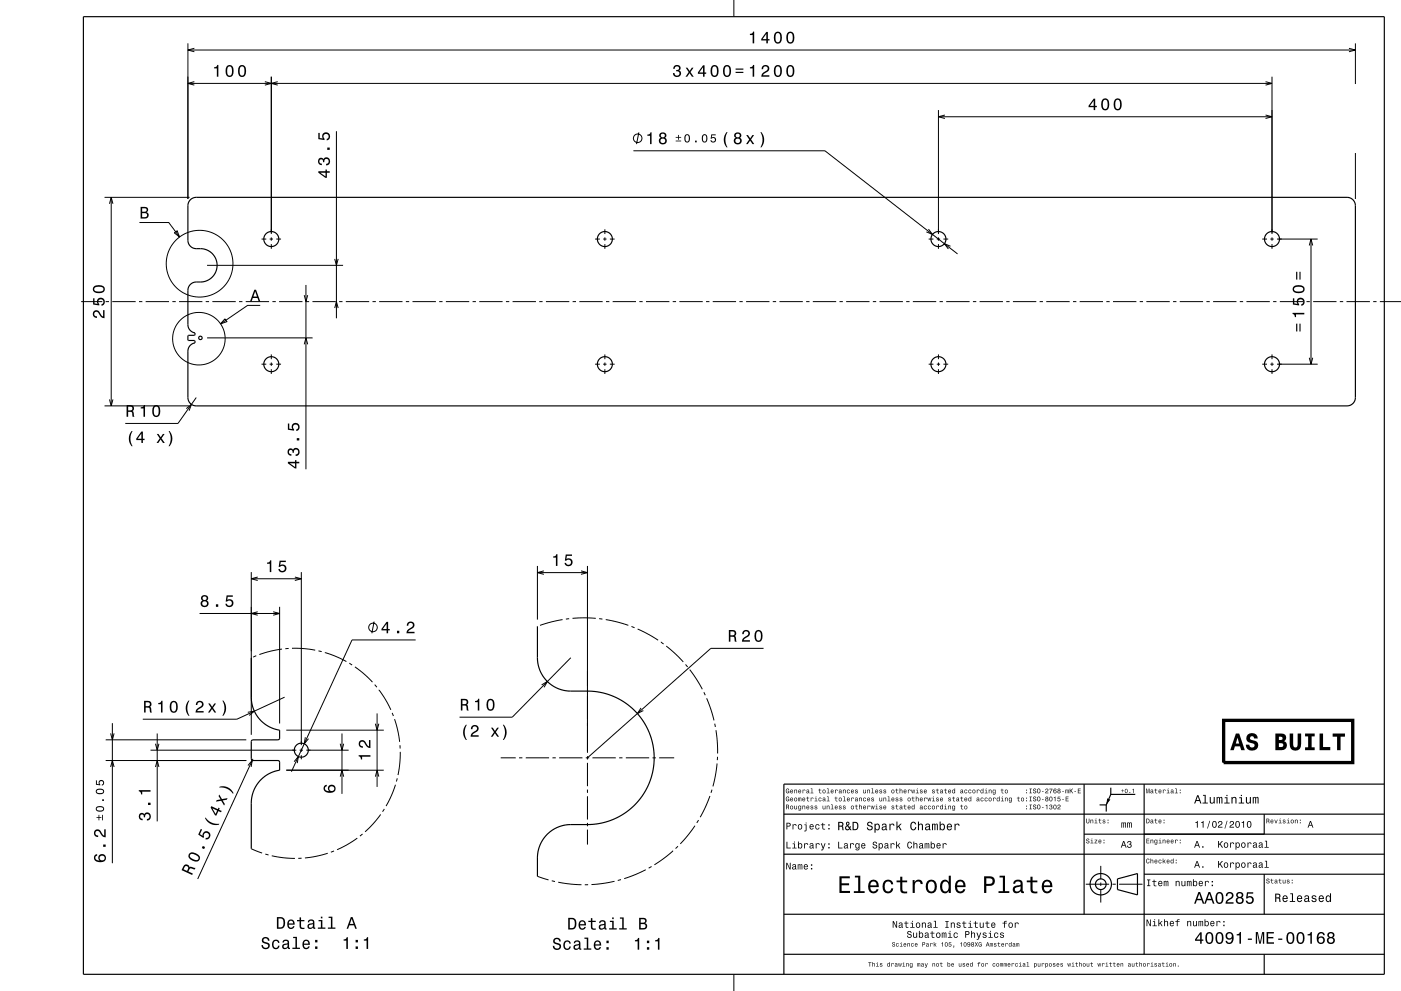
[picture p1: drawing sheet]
<svg xmlns="http://www.w3.org/2000/svg" width="420mm" height="297mm" viewBox="0 0 420 297" stroke-linecap="round" stroke-linejoin="round" font-family="sans-serif">
<g fill="none" stroke="#000" stroke-width=".3">
<path d="M56.3 13v46.6M56.3 15h350M58.3 14.5l-2 .5 2 .5M220 0v5M404.4 14.5l1.9 .5-1.9 .5M406.3 13v12.2M56.3 25h325M58.3 24.5l-2 .5 2 .5M79.4 24.5l1.9 .5-1.9 .5M81.3 23v47.1M83.3 24.5l-2 .5 2 .5M100.9 39.3v56.1"/>
<path d="M191.5 39.7l-.7 3.5M281.3 33v37.1M281.3 35h100M283.3 34.5l-2 .5 2 .5M379.4 34.5l1.9 .5-1.9 .5M379.4 24.5l1.9 .5-1.9 .5M381.3 23v47.1M31.3 59.1h25.5M33.3 59.1v62.5M189.9 45.2h57.4l39.8 30.9M406.3 45.9v13.7M32.8 61.1l.5-2 .6 2"/>
<path d="M41.8 66.7h8.8l3.2 4.3M52.3 69.8l.8-.6 .7 1.8zM62.1 79.5h40.8M78.4 71.6h1.4M80.8 71.6h1M81.3 71.1v1M81.3 73.1v1.5M82.8 71.6h1.5M100.3 77.6l.6 1.9 .5-1.9M178.4 71.6h1.4M180.8 71.6h1M181.3 68.7v1.4"/>
<path d="M181.3 71.1v1M181.3 73.1v1.5M182.8 71.6h1.5M278.3 68.7l1.3 1.6-1.9-.8M278.4 71.6h1.4M280.8 71.6h1M281.3 71.1v1M281.3 73.1v1.5M282.8 71.6h1.5M284.9 73.8l-1.8-.8 1.2 1.6M378.4 71.6h1.4M380.8 71.6h1"/>
<path d="M381.3 71.1v1M381.3 73.1v1.5M382.8 71.6h12.2M392.5 73.6l.5-2 .5 2M393 71.6v37.5M24.3 90.4h6.4M31.7 90.4h1M33.7 90.4h7M41.7 90.4h1M43.7 90.4h7M51.7 90.4h1M53.7 90.4h7"/>
<path d="M61.7 90.4h1M63.7 90.4h7M67.4 95.5l.6 .9-1.9 .7zM71.7 90.4h1M73.7 90.4h7M78 91.5h-3.8l-8.1 5.6M81.7 90.4h1M83.7 90.4h7M91.2 88.5l.5 1.9 .5-1.9M91.7 90.4h1M91.7 85.4v55.2M93.7 90.4h7"/>
<path d="M100.3 92.3l.6-1.9 .5 1.9M101.7 90.4h1M103.7 90.4h7M111.7 90.4h1M113.7 90.4h7M121.7 90.4h1M123.7 90.4h7M131.7 90.4h1M133.7 90.4h7M141.7 90.4h1M143.7 90.4h7M151.7 90.4h1"/>
<path d="M153.7 90.4h7M161.7 90.4h1M163.7 90.4h7M171.7 90.4h1M173.7 90.4h7M181.7 90.4h1M183.7 90.4h7M191.7 90.4h1M193.7 90.4h7M201.7 90.4h1M203.7 90.4h7M211.7 90.4h1"/>
<path d="M213.7 90.4h7M221.7 90.4h1M223.7 90.4h7M231.7 90.4h1M233.7 90.4h7M241.7 90.4h1M243.7 90.4h7M251.7 90.4h1M253.7 90.4h7M261.7 90.4h1M263.7 90.4h7M271.7 90.4h1"/>
<path d="M273.7 90.4h7M281.7 90.4h1M283.7 90.4h7M291.7 90.4h1M293.7 90.4h7M301.7 90.4h1M303.7 90.4h7M311.7 90.4h1M313.7 90.4h7M321.7 90.4h1M323.7 90.4h7M331.7 90.4h1"/>
<path d="M333.7 90.4h7M341.7 90.4h1M343.7 90.4h7M351.7 90.4h1M353.7 90.4h7M361.7 90.4h1M363.7 90.4h7M371.7 90.4h1M373.7 90.4h7M381.7 90.4h1M383.7 90.4h7M391.7 90.4h1"/>
<path d="M393.7 90.4h7M401.7 90.4h1M403.7 90.4h7M411.7 90.4h1M413.7 90.4h6.3M32.8 119.7l.5 1.9 .6-1.9M58.8 119.1l-5.4 7.8h-15.8M62.1 101.3h31.6M78.4 109.1h1.4M80.8 109.1h1M81.3 106.2v1.4M81.3 108.6v1"/>
<path d="M81.3 110.6v1.5M82.8 109.1h1.5M91.2 103.2l.5-1.9 .5 1.9M178.4 109.1h1.4M180.8 109.1h1M181.3 106.2v1.4M181.3 108.6v1M181.3 110.6v1.5M182.8 109.1h1.5M278.4 109.1h1.4M280.8 109.1h1M281.3 106.2v1.4"/>
<path d="M281.3 108.6v1M281.3 110.6v1.5M282.8 109.1h1.5M378.4 109.1h1.4M380.8 109.1h1M381.3 106.2v1.4M381.3 108.6v1M381.3 110.6v1.5M382.8 109.1h12.2M392.5 107.2l.5 1.9 .5-1.9M31.3 121.6h25.5M55.9 122.5l1.5-1.3-.7 1.9"/>
<path d="M75.3 171.5v48.7M75.3 173.5h15M77.3 172.9l-2 .6 2 .5M88.4 172.9l1.9 .6-1.9 .5M90.3 171.5v51.8M161.1 169.6v16.1M161.1 171.6h15M163 171.1l-1.9 .5 1.9 .5M174.2 171.1l1.9 .5-1.9 .5M176.1 169.6v56M59.8 183.9h24M75.4 197.1l-.1 .1"/>
<path d="M76.8 196.5l-.9 .4M77.3 183.3l-2 .6 2 .5M81.9 183.3l1.9 .6-1.9 .5M83.8 181.9v34.9M84.5 194.5l-3.4 .7-3.3 1M86.5 194.3l-1 .1M87.5 194.3l3.5 .1 3.5 .5M95.5 195.1l.9 .2M97.4 195.6l3.3 1.1 3.1 1.6M104.7 198.8l.9 .5M106.4 199.9l2.6 1.9 2.7 2.6M112.2 186.3l-.7 3.5"/>
<path d="M124.6 191.8h-19.1l-18.1 39.5M161.1 187.7h.1M168.7 185.7l-3.5 .7-3.3 1M170.6 185.4l-1 .1M171.1 197.1l-17.5 17.8h-15.8M178.6 185.3l-3.7-.1-3.3 .1M179.6 185.4l1 .1M181.6 185.7l3.4 .7 3.4 1M189.3 187.8l.9 .3M191.2 188.5l3.1 1.6 3 1.8M198.1 192.4l.8 .6M199.7 193.6l2.7 2.3 2.4 2.5"/>
<path d="M205.5 199.1l.6 .8M228.9 194.3h-15.8l-37 32.8M33.2 219.8l.5 1.9 .5-1.9M33.7 216.7v42M47.1 219.8v26.4M74.3 213.5l1.9-.4-1.5 1.3M85.3 208.9l-14.3 6.6h-28.2M85.8 218.8h29.2M102.5 219.8v18.1M112.3 205.2l.7 .7M112.5 216.9l.5 1.9 .6-1.9M113 213.8v22"/>
<path d="M113.6 206.7l1.9 2.9 1.7 3.1M117.6 213.7l.3 .9M118.3 215.5l1 3.6 .5 3.2M162.4 205.3l1.7-1.1-1 1.8M192.2 212.2l-1.1 1.7 1.8-.9M206.8 200.7l2 2.8 1.7 3.1M211 207.5l.4 .9M211.8 209.3l1.3 3.2 .9 3.4M214.3 216.9l.2 1M214.6 218.8l.4 3.8 .1 3.2M31.7 227.9h42.1M31.7 221.7h42.1"/>
<path d="M33.2 229.9l.5-2 .5 2M45.1 224.8h43.7M46.6 222.9l.5 1.9 .5-1.9M46.6 229.9l.5-2 .5 2M74.3 229.4l1.3-1.5-.3 2M75.8 227.4l-16.5 36M85.8 230.8h29.2M88.2 228.3l1.3-1.6-.4 2M89.8 224.8h1M90.3 224.3v1M90.3 226.3v1.3M91.5 220.9l-.3 2 1.3-1.5"/>
<path d="M91.8 224.8h12.7M102 222.9l.5 1.9 .5-1.9M102 232.8l.5-2 .5 2M112.5 232.8l.5-2 .6 2M118.6 235.2l-1.4 3.5-1.5 2.9M119.1 233.3l-.3 .9M119.9 223.3l.1 1M120 225.3l-.1 3.3-.6 3.7M150.1 227.1h4.5M155.6 227.1h1M157.6 227.1h7M165.6 227.1h1"/>
<path d="M167.6 227.1h7M175.6 227.1h1M176.1 226.6v1M176.1 228.6v7M176.1 236.6v1M176.1 238.6v7M177.6 227.1h7M185.6 227.1h1M187.6 227.1h7M195.6 227.1h1M197.6 227.1h4.5M212.8 238.6l-1.3 3.2-1.6 3.1"/>
<path d="M213.4 236.7l-.3 .9M215 228.8l-.5 3.5-.8 3.4M215.1 226.8l-.1 1M75.3 254.4l3.3 1.3M79.5 256l1 .2M81.5 256.5l3.2 .5 3.7 .3M90.4 257.2h-1M98.2 255.7l-3.3 .9-3.5 .5M100.1 255l-.9 .4M107.1 251.2l-2.9 1.9-3.1 1.6M108.7 249.9l-.8 .7M114.1 244.1l-2.2 2.7-2.5 2.5"/>
<path d="M115.2 242.4l-.5 .9M176.1 246.6v1M176.1 248.6v4.5M195.3 259.7l-.8 .5M201.8 255l-2.7 2.2-2.9 2M203.2 253.6l-.7 .7M208.3 247.5l-2 2.8-2.3 2.6M209.4 245.8l-.5 .8M330 259.5v4M161.1 262.6l3.3 1.1M165.4 264l1 .2M167.4 264.4l3.7 .6 3.2 .2"/>
<path d="M176.3 265.1l-1 .1M184.2 264.1l-2.9 .6-4 .4M186.2 263.6l-1 .3M193.6 260.7l-3.2 1.4-3.3 1.2M325.5 265h7M330 264.5v1M330 266.5v4M333.5 265h1M335.5 265h7M220 292v5"/>
<circle cx="191.2" cy="41.4" r="1.28"/>
<circle cx="59.8" cy="79" r="10"/>
<circle cx="59.6" cy="101.5" r="7.9"/>
<circle cx="111.8" cy="188" r="1.28"/>
</g>
<g fill="none" stroke="#000" stroke-width=".35">
<path d="M25 5h390v287h-390zM57 59.9l.9-.6 .9-.2h345a2.5 2.5 0 0 1 2.5 2.5v57.5a2.5 2.5 0 0 1-2.5 2.5h-345a2.5 2.5 0 0 1-2.5-2.5v-14.2l.7-1.3 1.5-.8-.2-.8-2-.1 .2-1.4 2-.1v-.6l-1.4-.7-.7-1.3-.1-10.8a2.5 2.5 0 0 1 2.5-2.5h1.3a5 5 0 0 0 5-5 5 5 0 0 0-5-5h-1.3a2.5 2.5 0 0 1-2.5-2.5v-10.5l.3-1zM75.3 197.2v12.2l.7 3.2 1.4 2.4 1.7 1.8 2.1 1.3 2.6 .7v2.5l-.2 .4h-7.8l-.5 .5v5.2l.3 .4 8 .2 .2 .4v2.4l-2.6 .8-2.3 1.5-1.9 2-1.1 2.2-.6 3.2v13.9M161.1 187.7l.1 10.9 .8 2.6 1.6 2.6 2.1 1.7 2.5 1.2 2.2 .4 6.8 .1 3.2 .4 4 1.3 3.5 2.1 3.3 3 2.7 3.9 1.6 4.4 .6 4.5-.5 4.7-.7 2.4-1 2.3-2.6 3.9-3.5 3.2-3.7 2.1-3.8 1.3-3.2 .4h-6.7l-2 .4-2.5 1.1-2 1.6-1.6 2.2-.9 2.5-.3 1.8v5.9M325 235v39M333 236.1v2M340.3 238.1h-7.3l-1.4 3.1M343 235v51M415 235h-180v57M235 256h180M235 244h180M325 250h90"/>
<path d="M329.6 241.2h2M331.6 241.2v2M379 244v6M235 274h180M335 263.4l6-1.6v6.4l-6-1.6zM343 262h72M379 262v12M235 286h180M379 286v6"/>
<circle cx="81.3" cy="71.6" r="2.25"/>
<circle cx="181.3" cy="71.6" r="2.25"/>
<circle cx="281.3" cy="71.6" r="2.25"/>
<circle cx="381.3" cy="71.6" r="2.25"/>
<circle cx="60.1" cy="101.3" r=".52"/>
<circle cx="81.3" cy="109.1" r="2.25"/>
<circle cx="181.3" cy="109.1" r="2.25"/>
<circle cx="281.3" cy="109.1" r="2.25"/>
<circle cx="381.3" cy="109.1" r="2.25"/>
<circle cx="90.3" cy="224.8" r="2.1"/>
<circle cx="330" cy="265" r="3.2"/>
<circle cx="330" cy="265" r="1.6"/>
</g>
<g fill="#000">
<path d="M224.8 10.1v.4h.8v2.5h.5v-3.5h-.3a.77 .77 0 0 1-1 .6zM229.7 9.6l-1.5 2.1v.4h1.5v.9h.5v-.9h.5v-.4h-.5v-2.1zM229.7 10.2v1.5h-1.1zM232.3 9.9a2.02 2.02 0 0 0 .9 3.2 2.03 2.03 0 0 0 .9-3.2 1.11 1.11 0 0 0-1.8 0zM232.9 10h.6a2.37 2.37 0 0 1 0 2.6h-.6a2.38 2.38 0 0 1 0-2.6zM236 9.9a2.02 2.02 0 0 0 .9 3.2 2.03 2.03 0 0 0 .9-3.2 1.11 1.11 0 0 0-1.8 0zM236.6 10h.7a2.37 2.37 0 0 1 0 2.6h-.7a2.38 2.38 0 0 1 0-2.6z" fill-rule="evenodd"/>
<path d="M64.2 20.1v.4h.8v2.5h.5v-3.5h-.4a.77 .77 0 0 1-.9 .6zM67.9 19.9a2.02 2.02 0 0 0 .9 3.2 2.03 2.03 0 0 0 .9-3.2 1.11 1.11 0 0 0-1.8 0zM68.5 20h.7a2.38 2.38 0 0 1 0 2.6h-.7a2.37 2.37 0 0 1 0-2.6zM71.7 19.9a2.02 2.02 0 0 0 .9 3.2 2.03 2.03 0 0 0 .9-3.2 1.11 1.11 0 0 0-1.8 0zM72.2 20h.7a2.38 2.38 0 0 1 0 2.6h-.7a2.37 2.37 0 0 1 0-2.6z" fill-rule="evenodd"/>
<path d="M202.1 19.8l-.3 .8h.5a.62 .62 0 0 1 .3-.7 .62 .62 0 0 1 .8 .2 .62 .62 0 0 1-.2 .8l-.5 .1v.4a.74 .74 0 0 1 1 .6 .74 .74 0 0 1-.8 .8 .74 .74 0 0 1-.7-.9h-.5a1.18 1.18 0 0 0 1.6 1.2 1.18 1.18 0 0 0 .6-1.8l-.3-.2a1.01 1.01 0 0 0 0-1.5 1.01 1.01 0 0 0-1.5 .2zM205.6 20.3l.9 1.3-1 1.4h.5l.7-1.1 .7 1.1h.6l-1-1.4 .9-1.3h-.5l-.7 1-.6-1zM210.8 19.6l-1.6 2.1v.4h1.6v.9h.4v-.9h.5v-.4h-.5v-2.1zM210.8 20.2v1.5h-1.2zM213.3 19.9a2.02 2.02 0 0 0 .9 3.2 2.03 2.03 0 0 0 .9-3.2 1.1 1.1 0 0 0-1.8 0zM213.9 20h.7a2.38 2.38 0 0 1 0 2.6h-.7a2.37 2.37 0 0 1 0-2.6zM217.1 19.9a2.02 2.02 0 0 0 .9 3.2 2.03 2.03 0 0 0 .9-3.2 1.1 1.1 0 0 0-1.8 0zM217.6 20h.7a2.37 2.37 0 0 1 0 2.6h-.7a2.37 2.37 0 0 1 0-2.6zM220.5 21.5v.4h2.4v-.4zM220.5 20.5v.4h2.4v-.4z" fill-rule="evenodd"/>
<path d="M224.8 20.1v.4h.8v2.5h.5v-3.5h-.3a.77 .77 0 0 1-1 .6zM228.6 19.8l-.3 .9h.5a.71 .71 0 0 1 .5-.8 .71 .71 0 0 1 .8 .5 .71 .71 0 0 1-.5 .9l-.3 .1a1.63 1.63 0 0 0-1.1 1.6h2.4v-.4h-1.9l.9-.8a1.17 1.17 0 0 0 .9-1.7 1.17 1.17 0 0 0-1.9-.3zM232.3 19.9a2.02 2.02 0 0 0 .9 3.2 2.03 2.03 0 0 0 .9-3.2 1.1 1.1 0 0 0-1.8 0zM232.9 20h.6a2.37 2.37 0 0 1 0 2.6h-.6a2.38 2.38 0 0 1 0-2.6zM236 19.9a2.02 2.02 0 0 0 .9 3.2 2.03 2.03 0 0 0 .9-3.2 1.1 1.1 0 0 0-1.8 0zM236.6 20h.7a2.37 2.37 0 0 1 0 2.6h-.7a2.38 2.38 0 0 1 0-2.6z" fill-rule="evenodd"/>
<path d="M327.9 29.6l-1.6 2.1v.4h1.6v.9h.4v-.9h.5v-.4h-.5v-2.1zM327.9 30.2v1.5h-1.1zM330.4 29.9a2.02 2.02 0 0 0 .9 3.2 2.03 2.03 0 0 0 .9-3.2 1.11 1.11 0 0 0-1.8 0zM331 30h.7a2.36 2.36 0 0 1 0 2.6h-.7a2.36 2.36 0 0 1 0-2.6zM334.2 29.9a2.02 2.02 0 0 0 .9 3.2 2.03 2.03 0 0 0 .9-3.2 1.11 1.11 0 0 0-1.8 0zM334.7 30h.7a2.36 2.36 0 0 1 0 2.6h-.7a2.36 2.36 0 0 1 0-2.6z" fill-rule="evenodd"/>
<path d="M95.4 51.3v.5l2.1 1.5h.5v-1.5h.9v-.5h-.9v-.5h-.4v.5zM96 51.8h1.6v1.1zM95.6 47.6a1.17 1.17 0 0 0-.2 1.2 1.17 1.17 0 0 0 1.1 .7v-.5a.62 .62 0 0 1-.8-.3 .62 .62 0 0 1 .3-.8 .62 .62 0 0 1 .8 .2v.5h.4a.72 .72 0 0 1 .5-.9 .72 .72 0 0 1 .9 .5 .72 .72 0 0 1-.5 .9h-.3v.5a1.18 1.18 0 0 0 1.2-1.5 1.18 1.18 0 0 0-1.9-.6l-.1 .2a.86 .86 0 0 0-1.4-.1zM98.1 44.2v.7h.8v-.7zM95.4 39.8v1.9l1.9 .3v-.4a.8 .8 0 0 1-.2-1.3 .8 .8 0 0 1 1.2 .1 .8 .8 0 0 1-.4 1.2v.5a1.21 1.21 0 0 0 1.1-1.5 1.21 1.21 0 0 0-1.6-.8 1.21 1.21 0 0 0-.6 1.7l-1-.1v-1.6z" fill-rule="evenodd"/>
<path d="M194.1 40.3v.4h.8v2.5h.4v-3.5h-.3a.78 .78 0 0 1-.9 .6zM197.9 39.9l-.2 .3a.8 .8 0 0 0 .4 1.1 1.09 1.09 0 0 0-.2 1.6 1.09 1.09 0 0 0 1.6 0 1.09 1.09 0 0 0-.2-1.6 .95 .95 0 0 0 .3-1.4 .95 .95 0 0 0-1.3-.2zM198 42.2a.71 .71 0 0 1 1.4 0 .71 .71 0 0 1-1.4 0zM198.1 40.6a.6 .6 0 0 1 1.2 0 .6 .6 0 0 1-1.2 0z" fill-rule="evenodd"/>
<path d="M202.6 42.1v.3h1.6v-.3zM202.6 41v.3h.7v.6h.2v-.6h.7v-.3h-.7v-.6h-.2v.6zM205.4 40.5l-.2 .4a1.33 1.33 0 0 0 .8 1.8 1.37 1.37 0 0 0 .9-1.2 1.37 1.37 0 0 0-.9-1.3zM205.8 40.6l.2-.1a1.19 1.19 0 0 1 0 1.9l-.5-.5v-.9zM208.4 42.1v.6h.5v-.6zM210.6 40.5l-.2 .4a1.33 1.33 0 0 0 .8 1.8 1.37 1.37 0 0 0 .9-1.2 1.37 1.37 0 0 0-.9-1.3zM211 40.6l.2-.1a1.19 1.19 0 0 1 0 1.9l-.5-.5v-.9zM213.2 40.3l-.2 1.3h.3a.56 .56 0 0 1 .9-.2 .56 .56 0 0 1-.1 .9 .56 .56 0 0 1-.8-.3h-.3a.85 .85 0 0 0 1 .8 .85 .85 0 0 0 .6-1.2 .85 .85 0 0 0-1.2-.4l.1-.6h1v-.3z" fill-rule="evenodd"/>
<path d="M217.8 39.6a3.6 3.6 0 0 0 0 4.6h.3a4.3 4.3 0 0 1 0-4.6zM220.4 39.9l-.2 .3a.8 .8 0 0 0 .3 1.1 1.09 1.09 0 0 0-.2 1.6 1.09 1.09 0 0 0 1.7 0 1.09 1.09 0 0 0-.2-1.6 .95 .95 0 0 0 .3-1.4 .95 .95 0 0 0-1.4-.2zM220.4 42.2a.75 .75 0 0 1 1.5 0 .75 .75 0 0 1-1.5 0zM220.6 40.6a.59 .59 0 0 1 1.1 0 .59 .59 0 0 1-1.1 0zM223.7 40.5l.9 1.3-.9 1.4h.5l.7-1.1 .7 1.1h.5l-.9-1.4 .9-1.3h-.5l-.7 1-.7-1zM228 39.6a4.3 4.3 0 0 1 0 4.6h.3a3.6 3.6 0 0 0 0-4.6z" fill-rule="evenodd"/>
<path d="M42.2 62v3.5h1.3a.98 .98 0 0 0 1.1-.7 .98 .98 0 0 0-.7-1.2 .86 .86 0 0 0 .5-1 .86 .86 0 0 0-1-.6zM42.6 62.4h.7a.53 .53 0 0 1 .7 .6 .53 .53 0 0 1-.7 .5h-.7zM42.6 63.9h.8a.61 .61 0 0 1 .7 .6 .61 .61 0 0 1-.7 .6h-.8z" fill-rule="evenodd"/>
<path d="M28.1 93.3a1.2 1.2 0 0 0-.2 1.3 1.2 1.2 0 0 0 1.2 .7v-.5a.7 .7 0 0 1-.9-.5 .7 .7 0 0 1 .5-.9 .7 .7 0 0 1 .9 .5l.2 .3a1.63 1.63 0 0 0 1.5 1.2v-2.4h-.4v1.9l-.4-.3-.8-1.2a1.11 1.11 0 0 0-1.6-.1zM27.9 89.4v1.9l1.9 .2v-.4a.8 .8 0 0 1-.3-1.2 .8 .8 0 0 1 1.3 .1 .8 .8 0 0 1-.4 1.2v.4a1.21 1.21 0 0 0 1.1-1.5 1.21 1.21 0 0 0-1.7-.8 1.21 1.21 0 0 0-.5 1.8l-1-.2v-1.5zM28.3 85.8a1.13 1.13 0 0 0-.4 1.2 1.13 1.13 0 0 0 .9 .8 1.9 1.9 0 0 0 2.6-1.1 2.03 2.03 0 0 0-3.1-.9zM28.3 86.3a2.38 2.38 0 0 1 2.6 0v.7a2.36 2.36 0 0 1-2.6 0z" fill-rule="evenodd"/>
<path d="M76.2 86.8l-1.2 3.5h.4l.4-1h1.4l.4 1h.4l-1.2-3.5zM76.5 87.3l.5 1.6h-1z" fill-rule="evenodd"/>
<path d="M389.5 97v2.3h.4v-2.3zM388.6 97v2.3h.3v-2.3z" fill-rule="evenodd"/>
<path d="M389.5 81.5v2.3h.4v-2.3zM388.6 81.5v2.3h.3v-2.3z" fill-rule="evenodd"/>
<path d="M387.5 93.8v.3a.78 .78 0 0 1 .7 .9h.3v-.8h2.5v-.4zM387.6 89.4v1.9l1.9 .2v-.4a.8 .8 0 0 1-.3-1.2 .8 .8 0 0 1 1.3 .1 .8 .8 0 0 1-.4 1.2v.4a1.21 1.21 0 0 0 1.1-1.5 1.21 1.21 0 0 0-1.7-.8 1.21 1.21 0 0 0-.5 1.8l-1-.2v-1.5zM388 85.8a1.13 1.13 0 0 0-.5 1.2 1.13 1.13 0 0 0 1 .8 1.9 1.9 0 0 0 2.6-1.1 2.03 2.03 0 0 0-3.1-.9zM388 86.3a2.38 2.38 0 0 1 2.6 0v.7a2.37 2.37 0 0 1-2.6 0z" fill-rule="evenodd"/>
<path d="M37.9 121.4v3.5h.5v-1.5l1.1 .1 .3 1.4h.5l-.3-1.5-.3-.2a.97 .97 0 0 0 .4-1.1 .97 .97 0 0 0-1-.7zM38.4 121.8h.6a.6 .6 0 0 1 .7 .6 .6 .6 0 0 1-.7 .6h-.6z" fill-rule="evenodd"/>
<path d="M39.4 129.2a3.6 3.6 0 0 0 0 4.5h.4a4.3 4.3 0 0 1 0-4.5zM42.4 129.3l-1.6 2.1v.5h1.6v.9h.4v-.9h.5v-.4h-.5v-2.2zM42.4 129.9v1.6h-1.1zM47 130.1l.9 1.3-1 1.4h.6l.7-1.1 .7 1.1h.5l-1-1.4 1-1.3h-.6l-.6 .9-.7-.9zM50.5 129.2a4.3 4.3 0 0 1 0 4.5h.4a3.6 3.6 0 0 0 0-4.5z" fill-rule="evenodd"/>
<path d="M42.2 122.1v.3h.8v2.5h.5v-3.5h-.4a.77 .77 0 0 1-.9 .7zM45.9 121.8a2.02 2.02 0 0 0 .9 3.2 2.03 2.03 0 0 0 .9-3.2 1.11 1.11 0 0 0-1.8 0zM46.5 121.9h.7a2.38 2.38 0 0 1 0 2.6h-.7a2.37 2.37 0 0 1 0-2.6z" fill-rule="evenodd"/>
<path d="M86.3 138.4v.5l2.1 1.5h.5v-1.5h.8v-.5h-.8v-.5h-.4v.5zM86.9 138.9h1.6v1.1zM86.5 134.6a1.17 1.17 0 0 0-.2 1.3 1.17 1.17 0 0 0 1.1 .7v-.5a.62 .62 0 0 1-.8-.3 .62 .62 0 0 1 .3-.8 .62 .62 0 0 1 .8 .2v.5h.4a.74 .74 0 0 1 .6-1 .74 .74 0 0 1 .8 .8 .74 .74 0 0 1-.9 .7v.5a1.18 1.18 0 0 0 1.2-1.6 1.18 1.18 0 0 0-1.8-.5l-.2 .2a.86 .86 0 0 0-1.3-.2zM89 131.3v.7h.7v-.7zM86.3 126.9v1.9l1.9 .3v-.4a.8 .8 0 0 1-.3-1.3 .8 .8 0 0 1 1.3 .1 .8 .8 0 0 1-.4 1.2v.5a1.21 1.21 0 0 0 1.1-1.5 1.21 1.21 0 0 0-1.7-.8 1.21 1.21 0 0 0-.5 1.7l-1-.1v-1.6z" fill-rule="evenodd"/>
<path d="M60.5 178.6l-.2 .3a.79 .79 0 0 0 .4 1.1 1.09 1.09 0 0 0-.2 1.6 1.09 1.09 0 0 0 1.7 0 1.09 1.09 0 0 0-.2-1.6 .95 .95 0 0 0 .3-1.4 .95 .95 0 0 0-1.4-.2zM60.6 180.9a.71 .71 0 0 1 1.4 0 .71 .71 0 0 1-1.4 0zM60.7 179.3a.6 .6 0 0 1 1.2 0 .6 .6 0 0 1-1.2 0zM64.7 181.1v.8h.7v-.8zM67.9 178.4l-.2 1.9h.4a.8 .8 0 0 1 1.2-.2 .8 .8 0 0 1-.1 1.2 .8 .8 0 0 1-1.2-.3h-.4a1.21 1.21 0 0 0 1.5 1 1.21 1.21 0 0 0 .8-1.6 1.21 1.21 0 0 0-1.8-.6l.2-.9h1.5v-.5z" fill-rule="evenodd"/>
<path d="M80.1 168.6v.4h.8v2.5h.4v-3.6h-.3a.77 .77 0 0 1-.9 .7zM83.8 168l-.3 1.9h.5a.8 .8 0 0 1 1.2-.2 .8 .8 0 0 1-.1 1.2 .8 .8 0 0 1-1.2-.4h-.5a1.21 1.21 0 0 0 1.6 1.1 1.21 1.21 0 0 0 .8-1.6 1.21 1.21 0 0 0-1.8-.6l.2-1h1.5v-.4z" fill-rule="evenodd"/>
<path d="M165.8 166.8v.3h.9v2.5h.4v-3.5h-.3a.78 .78 0 0 1-1 .7zM169.6 166.2l-.3 1.8h.4a.8 .8 0 0 1 1.3-.2 .8 .8 0 0 1-.1 1.3 .8 .8 0 0 1-1.2-.4h-.5a1.21 1.21 0 0 0 1.5 1 1.21 1.21 0 0 0 .9-1.6 1.21 1.21 0 0 0-1.8-.6l.1-.9h1.6v-.4z" fill-rule="evenodd"/>
<path d="M115.9 186.4l-1.5 2.1v.4h1.5v.9h.4v-.9h.5v-.4h-.5v-2.1zM115.9 187v1.5h-1.1zM119 189v.8h.7v-.8zM122.3 186.6l-.4 .9h.5a.7 .7 0 0 1 .5-.8 .7 .7 0 0 1 .9 .5 .7 .7 0 0 1-.5 .9l-.3 .1a1.63 1.63 0 0 0-1.1 1.6h2.4v-.4h-1.9l.8-.8a1.17 1.17 0 0 0 1-1.7 1.17 1.17 0 0 0-1.9-.3z" fill-rule="evenodd"/>
<path d="M218.5 188.8v3.5h.5v-1.5l1 .1 .3 1.4h.5l-.2-1.5-.3-.2a.97 .97 0 0 0 .4-1.1 .97 .97 0 0 0-1-.7zM219 189.2h.5a.6 .6 0 0 1 .7 .6 .6 .6 0 0 1-.7 .6h-.5z" fill-rule="evenodd"/>
<path d="M222.8 189.1l-.3 1h.5a.71 .71 0 0 1 .5-.9 .71 .71 0 0 1 .8 .5 .71 .71 0 0 1-.5 .9l-.3 .1a1.63 1.63 0 0 0-1.1 1.6h2.4v-.4h-1.9l.9-.8a1.17 1.17 0 0 0 .9-1.7 1.17 1.17 0 0 0-1.9-.3zM226.5 189.2a2.01 2.01 0 0 0 .9 3.2 2.03 2.03 0 0 0 .9-3.2 1.1 1.1 0 0 0-1.8 0zM227.1 189.3h.6a2.38 2.38 0 0 1 0 2.6h-.6a2.37 2.37 0 0 1 0-2.6z" fill-rule="evenodd"/>
<path d="M43.2 210v3.5h.5v-1.4l1 .1 .3 1.3h.5l-.2-1.4-.3-.3a.97 .97 0 0 0 .4-1.1 .97 .97 0 0 0-1-.7zM43.7 210.5h.5a.6 .6 0 0 1 .7 .6 .6 .6 0 0 1-.7 .5h-.5z" fill-rule="evenodd"/>
<path d="M47.4 210.7v.4h.9v2.4h.4v-3.5h-.3a.77 .77 0 0 1-1 .7zM51.2 210.5a2.02 2.02 0 0 0 .9 3.1 2.03 2.03 0 0 0 .9-3.1 1.11 1.11 0 0 0-1.8 0zM51.7 210.5h.7a2.37 2.37 0 0 1 0 2.6h-.7a2.38 2.38 0 0 1 0-2.6z" fill-rule="evenodd"/>
<path d="M56.5 210a3.6 3.6 0 0 0 0 4.5h.3a4.3 4.3 0 0 1 0-4.5zM59 210.3l-.3 1h.5a.7 .7 0 0 1 .5-.9 .7 .7 0 0 1 .8 .6 .7 .7 0 0 1-.5 .8l-.3 .2a1.63 1.63 0 0 0-1.1 1.5h2.4v-.4h-1.9l.9-.8a1.17 1.17 0 0 0 .9-1.7 1.17 1.17 0 0 0-1.9-.3zM62.4 210.8l.9 1.4-.9 1.3h.5l.7-1 .7 1h.5l-.9-1.4 .9-1.3h-.5l-.7 1-.7-1zM66.7 210a4.3 4.3 0 0 1 0 4.5h.3a3.6 3.6 0 0 0 0-4.5z" fill-rule="evenodd"/>
<path d="M138.2 209.4v3.5h.4v-1.4h1.1l.3 1.4h.5l-.3-1.4-.3-.3a.97 .97 0 0 0 .4-1.1 .97 .97 0 0 0-1-.7zM138.6 209.9h.6a.6 .6 0 0 1 .7 .6 .6 .6 0 0 1-.7 .5h-.6z" fill-rule="evenodd"/>
<path d="M142.4 210.1v.3h.8v2.5h.5v-3.5h-.4a.77 .77 0 0 1-.9 .7zM146.2 209.9a2.02 2.02 0 0 0 .9 3.1 2.03 2.03 0 0 0 .9-3.1 1.11 1.11 0 0 0-1.8 0zM146.7 209.9h.7a2.37 2.37 0 0 1 0 2.6h-.7a2.38 2.38 0 0 1 0-2.6z" fill-rule="evenodd"/>
<path d="M370.5 219.8l-1.7 5h1.1l.3-1.1h1.6l.3 1.1h1.1l-1.7-5zM371 221.1l.5 1.7h-1zM374.1 220.1a1.54 1.54 0 0 0-.3 1.9 1.54 1.54 0 0 0 1.6 .8l.4 .1a.74 .74 0 0 1-.4 1.2 .74 .74 0 0 1-.9-.9h-1a1.84 1.84 0 0 0 2.1 1.8 1.84 1.84 0 0 0 1.5-2.3 2.93 2.93 0 0 0-2.1-1l-.3-.5 .2-.4 .4-.2 .5 .2 .2 .5h1.1a1.77 1.77 0 0 0-1.2-1.5 1.77 1.77 0 0 0-1.8 .3zM382.3 219.8v5h1.9a1.4 1.4 0 0 0 1.6-1 1.4 1.4 0 0 0-.9-1.7 1.23 1.23 0 0 0 .6-1.5 1.23 1.23 0 0 0-1.4-.8zM383.4 222.7h.7a.58 .58 0 0 1 .6 .6 .58 .58 0 0 1-.6 .6h-.7zM383.4 220.8l1 .1v.8l-1 .1zM386.6 219.8v3.1a1.75 1.75 0 0 0 1.7 2.1 1.75 1.75 0 0 0 1.8-2.1v-3.1h-1.1v3.6a.64 .64 0 0 1-.6 .6 .64 .64 0 0 1-.7-.6v-3.6zM391.2 219.8v.9h1v3.3h-1v.8h2.9v-.8h-.9v-3.3h.9v-.9zM395.6 219.8v5h3.2v-.9h-2.2v-4.1zM399.5 219.8v1h1.3v4h1.1v-4h1.3v-1z" fill-rule="evenodd"/>
<path d="M97.3 235.5a1.44 1.44 0 0 0 .1 1.7 1.44 1.44 0 0 0 1.6 .4 1.26 1.26 0 0 0 1.6-.9 1.26 1.26 0 0 0-1.2-1.5 1.11 1.11 0 0 0-1 .7 1.11 1.11 0 0 0 .3 1.2 1.02 1.02 0 0 1-1.3-.8l.1-.5 .5-.1v-.5zM98.7 236.4a.75 .75 0 0 1 1.5 0 .75 .75 0 0 1-1.5 0z" fill-rule="evenodd"/>
<path d="M107.5 226.3v.4a.77 .77 0 0 1 .7 .9h.4v-.8h2.5v-.5zM107.8 222.1a1.2 1.2 0 0 0-.2 1.3 1.2 1.2 0 0 0 1.2 .7v-.4a.71 .71 0 0 1-.9-.6 .71 .71 0 0 1 .6-.8 .71 .71 0 0 1 .8 .5l.2 .3a1.64 1.64 0 0 0 1.6 1.1v-2.4h-.5v1.9l-.4-.3-.7-1.2a1.11 1.11 0 0 0-1.7-.1z" fill-rule="evenodd"/>
<path d="M139.7 217.2a3.6 3.6 0 0 0 0 4.6h.3a4.3 4.3 0 0 1 0-4.6zM141.5 217.6l-.3 .9h.4a.71 .71 0 0 1 .5-.8 .71 .71 0 0 1 .9 .5 .71 .71 0 0 1-.5 .9l-.3 .1a1.63 1.63 0 0 0-1.1 1.6h2.4v-.4h-1.9l.8-.8a1.17 1.17 0 0 0 1-1.7 1.17 1.17 0 0 0-1.9-.3zM147.2 218.1l.9 1.3-.9 1.4h.5l.7-1.1 .7 1.1h.5l-1-1.4 1-1.3h-.6l-.6 1-.7-1zM150.7 217.2a4.3 4.3 0 0 1 0 4.6h.4a3.6 3.6 0 0 0 0-4.6z" fill-rule="evenodd"/>
<path d="M235.7 236.5a.67 .67 0 0 0-.2 .9 .67 .67 0 0 0 .9 .3h.2v-.7h-.5v.2h.3l-.2 .4a.49 .49 0 0 1-.5-.6 .49 .49 0 0 1 .7-.4l.2 .2-.3-.5zM237 236.8a.54 .54 0 0 0-.1 .8 .54 .54 0 0 0 .8 0l.1-.2a.37 .37 0 0 1-.5 .2 .37 .37 0 0 1-.2-.3l.7-.1-.3-.5zM237.1 236.9l.3-.1 .2 .3h-.5zM238.1 236.7v1h.2v-.6a.25 .25 0 0 1 .2-.3 .25 .25 0 0 1 .3 .3v.6h.2v-.7a.36 .36 0 0 0-.3-.4 .36 .36 0 0 0-.4 .2zM239.4 236.8a.53 .53 0 0 0-.1 .8 .53 .53 0 0 0 .8 0l.1-.2a.37 .37 0 0 1-.4 .2 .37 .37 0 0 1-.3-.3l.7-.1-.3-.5zM239.6 236.9l.3-.1 .1 .3h-.5zM240.6 236.7v1h.2l.1-.8 .6 .1a.36 .36 0 0 0-.3-.4 .36 .36 0 0 0-.4 .2zM241.9 236.7l-.1 .3 .5-.2 .1 .3a.39 .39 0 0 0-.6 .1 .39 .39 0 0 0 .3 .6l.3-.2 .3 .1-.1-.8-.3-.3zM241.9 237.4a.25 .25 0 0 1 .5 0 .25 .25 0 0 1-.5 0zM243 236.3l.3 .1v1.2l-.3 .1h.9l-.4-.1v-1.3zM245.6 236.4v.3l-.3 .1h.3l.1 .9 .5 .1-.4-.4v-.6l.4-.1h-.4v-.3zM246.6 237.2a.53 .53 0 0 0 1 0 .53 .53 0 0 0-1 0zM246.8 236.9l.1-.1a.37 .37 0 0 1 .4 .4 .37 .37 0 0 1-.5 .3zM247.9 236.3l.3 .1v1.2l-.4 .1h.9l-.3-.1v-1.3zM249.1 236.8a.53 .53 0 0 0 0 .8 .53 .53 0 0 0 .7 0l.1-.2a.37 .37 0 0 1-.4 .2 .37 .37 0 0 1-.3-.3l.7-.1-.2-.5zM249.3 236.9l.3-.1 .1 .3h-.5zM250.3 236.7v1h.2l.1-.8 .6 .1a.36 .36 0 0 0-.3-.4 .36 .36 0 0 0-.4 .2zM251.6 236.7l-.1 .3 .5-.2 .1 .3a.39 .39 0 0 0-.6 .1 .39 .39 0 0 0 .3 .6l.3-.2 .3 .1-.1-.8-.2-.3zM251.6 237.4a.25 .25 0 0 1 .5 0 .25 .25 0 0 1-.5 0zM252.7 236.7v1h.2v-.6a.25 .25 0 0 1 .2-.3 .25 .25 0 0 1 .3 .3v.6h.1v-.7a.36 .36 0 0 0-.2-.4 .36 .36 0 0 0-.4 .2zM254 236.8a.53 .53 0 0 0-.1 .8 .53 .53 0 0 0 .8-.1l-.1-.1a.3 .3 0 0 1-.4 0 .3 .3 0 0 1-.1-.4 .3 .3 0 0 1 .5 0h.2l-.3-.3zM255.2 236.8a.53 .53 0 0 0-.1 .8 .53 .53 0 0 0 .8 0l.1-.2a.37 .37 0 0 1-.4 .2 .37 .37 0 0 1-.3-.3l.7-.1-.3-.5zM255.4 236.9l.3-.1 .1 .3h-.5zM256.4 236.7v.4l.6 .3-.2 .2-.5-.2a.39 .39 0 0 0 .6 .4 .39 .39 0 0 0 .1-.6l-.5-.3 .2-.1 .5 .1-.2-.2zM258.8 236.7v.7a.35 .35 0 0 0 .2 .4 .35 .35 0 0 0 .4-.2l.2 .1v-1h-.2v.7l-.3 .2-.2-.1v-.8zM260 236.7v1h.2v-.6a.25 .25 0 0 1 .2-.3 .25 .25 0 0 1 .2 .3v.6h.2v-.7a.35 .35 0 0 0-.2-.4 .35 .35 0 0 0-.5 .2zM261.3 236.3l.2 .1v1.2l-.3 .1h.9l-.4-.1v-1.3zM262.5 236.8a.54 .54 0 0 0-.1 .8 .54 .54 0 0 0 .8 0l.1-.2a.37 .37 0 0 1-.5 .2 .37 .37 0 0 1-.2-.3l.7-.1-.3-.5zM262.6 236.9l.3-.1 .2 .3h-.5zM263.7 236.7v.4l.6 .3-.3 .2-.4-.2a.39 .39 0 0 0 .5 .4 .39 .39 0 0 0 .2-.6l-.5-.3 .2-.1 .4 .1-.1-.2zM265 236.7l-.1 .4 .6 .3-.2 .2-.5-.2a.39 .39 0 0 0 .6 .4 .39 .39 0 0 0 .1-.6l-.5-.3 .2-.1 .5 .1-.2-.2zM267.2 237.2a.55 .55 0 0 0 1.1 0 .55 .55 0 0 0-1.1 0zM267.5 236.9l.1-.1a.37 .37 0 0 1 .4 .4 .37 .37 0 0 1-.5 .3zM268.7 236.4v.3l-.3 .1h.3l.1 .9 .5 .1-.4-.4v-.6l.4-.1h-.4v-.3zM269.7 236.3v1.4h.2v-.6a.25 .25 0 0 1 .2-.3 .25 .25 0 0 1 .3 .3v.6h.1v-.7a.35 .35 0 0 0-.2-.4 .35 .35 0 0 0-.4 .2v-.5zM271 236.8a.53 .53 0 0 0-.1 .8 .53 .53 0 0 0 .8 0l.1-.2a.37 .37 0 0 1-.5 .2 .37 .37 0 0 1-.2-.3l.7-.1-.3-.5zM271.1 236.9l.3-.1 .2 .3h-.5zM272.2 236.7v1h.2v-.8l.6 .1a.36 .36 0 0 0-.2-.4 .36 .36 0 0 0-.4 .2zM273.2 236.7l.2 1h.2l.2-.9 .1 .9h.2l.3-1h-.2l-.2 .9-.2-.9h-.1l-.2 .9-.2-.9zM274.6 236.7l.3 .1v.8l-.3 .1h.9l-.4-.1v-.9zM274.9 236.3l.2 .2zM275.9 236.7v.4l.5 .3-.2 .2-.4-.2a.39 .39 0 0 0 .5 .4 .39 .39 0 0 0 .1-.6l-.4-.3 .2-.1 .4 .1-.1-.2zM277.1 236.8a.54 .54 0 0 0-.1 .8 .54 .54 0 0 0 .8 0v-.2a.37 .37 0 0 1-.4 .2 .37 .37 0 0 1-.3-.3l.7-.1-.2-.5zM277.2 236.9l.3-.1 .2 .3h-.6zM279.5 236.7v.4l.6 .3-.3 .2-.4-.2a.39 .39 0 0 0 .5 .4 .39 .39 0 0 0 .2-.6l-.5-.3 .2-.1 .4 .1-.1-.2zM280.9 236.4v.3l-.3 .1h.3v.9l.5 .1-.4-.4v-.6l.4-.1h-.4v-.3zM282 236.7l-.2 .3 .5-.2 .1 .3a.39 .39 0 0 0-.6 .1 .39 .39 0 0 0 .3 .6l.6-.2-.2-.9zM282 237.4a.25 .25 0 0 1 .5 0 .25 .25 0 0 1-.5 0zM283.3 236.4v.3l-.3 .1h.3l.1 .9 .5 .1-.4-.4v-.6l.4-.1h-.4v-.3zM284.4 236.8a.53 .53 0 0 0-.1 .8 .53 .53 0 0 0 .8 0v-.2a.37 .37 0 0 1-.4 .2 .37 .37 0 0 1-.3-.3l.7-.1-.2-.5zM284.5 236.9l.3-.1 .1 .3h-.5zM285.5 236.8a.51 .51 0 0 0-.1 .7 .51 .51 0 0 0 .7 .1l.2 .1v-1.4h-.2v.5l-.3-.2zM285.7 236.9l.1-.1a.36 .36 0 0 1 .3 .4 .36 .36 0 0 1-.4 .3zM288 236.7l-.1 .3 .5-.2 .1 .3a.39 .39 0 0 0-.6 .1 .39 .39 0 0 0 .3 .6l.6-.2-.2-.9zM288.1 237.4a.24 .24 0 0 1 .4 0 .24 .24 0 0 1-.4 0zM289.2 236.8a.53 .53 0 0 0-.1 .8 .53 .53 0 0 0 .9-.1l-.2-.1a.3 .3 0 0 1-.4 0 .3 .3 0 0 1 0-.4 .3 .3 0 0 1 .4 0h.2l-.3-.3zM290.4 236.8a.53 .53 0 0 0 0 .8 .53 .53 0 0 0 .8-.1l-.2-.1a.3 .3 0 0 1-.4 0 .3 .3 0 0 1 0-.4 .3 .3 0 0 1 .4 0h.2l-.3-.3zM291.5 237.2a.55 .55 0 0 0 1.1 0 .55 .55 0 0 0-1.1 0zM291.8 236.9v-.1a.37 .37 0 0 1 .5 .4 .37 .37 0 0 1-.5 .3zM292.8 236.7v1h.2l.1-.8 .6 .1a.36 .36 0 0 0-.3-.4 .36 .36 0 0 0-.4 .2zM294 236.8a.51 .51 0 0 0-.1 .7 .51 .51 0 0 0 .7 .1l.2 .1v-1.4h-.1v.5l-.4-.2zM294.2 236.9l.1-.1a.36 .36 0 0 1 .3 .4 .36 .36 0 0 1-.4 .3zM295.3 236.7l.3 .1v.8l-.4 .1h.9l-.4-.1v-.9zM295.6 236.3l.1 .2zM296.4 236.7v1h.2v-.6a.25 .25 0 0 1 .2-.3 .25 .25 0 0 1 .3 .3v.6h.2v-.7a.35 .35 0 0 0-.3-.4 .35 .35 0 0 0-.4 .2zM297.7 236.8a.51 .51 0 0 0-.1 .7 .51 .51 0 0 0 .7 .1 .38 .38 0 0 1-.2 .4 .38 .38 0 0 1-.5-.2 .44 .44 0 0 0 .5 .4 .44 .44 0 0 0 .4-.5v-1zM297.8 236.9l.1-.1a.36 .36 0 0 1 .4 .4 .36 .36 0 0 1-.5 .3zM300.3 236.4v.3l-.3 .1h.3l.1 .9 .5 .1-.4-.4v-.6l.4-.1h-.4v-.3zM301.2 237.2a.55 .55 0 0 0 1.1 0 .55 .55 0 0 0-1.1 0zM301.5 236.9l.1-.1a.37 .37 0 0 1 .4 .4 .37 .37 0 0 1-.5 .3zM307.6 237.4v.3h.3v-.3zM307.6 236.7v.3h.3v-.3zM308.6 236.3l.3 .2v1.1l-.3 .1h.7l-.2-.1v-1.1l.2-.2zM309.8 236.4a.56 .56 0 0 0 .1 .7 .56 .56 0 0 0 .6 .2 .31 .31 0 0 1-.3 .3 .31 .31 0 0 1-.3-.3h-.2a.5 .5 0 0 0 .5 .5 .5 .5 0 0 0 .5-.6 .5 .5 0 0 0-.7-.3 .26 .26 0 0 1 .2-.4 .26 .26 0 0 1 .3 .3l.1-.2-.2-.3zM311 236.5a.66 .66 0 0 0-.1 .9 .66 .66 0 0 0 .9 .2 .66 .66 0 0 0 .1-.9 .66 .66 0 0 0-.9-.2zM311.3 236.5a.54 .54 0 0 1 .4 .5 .54 .54 0 0 1-.4 .6l-.2-.6zM312.4 237.1v.2h.5v-.2zM313.5 236.5l-.1 .3h.2a.3 .3 0 0 1 .3-.3 .3 .3 0 0 1 .3 .4 .3 .3 0 0 1-.4 .2l-.5 .6h1v-.1h-.8l.2-.2a.52 .52 0 0 0 .6-.5 .52 .52 0 0 0-.7-.5zM314.6 236.4v.2h.7l-.5 .8v.3h.2l.5-1.3zM316 236.4a.64 .64 0 0 0-.2 1 .64 .64 0 0 0 .9 .1l-.1-.5h-.6v-.2a.41 .41 0 0 1 .4-.3 .41 .41 0 0 1 .3 .2l-.2-.3zM316 237.3a.3 .3 0 0 1 .6 0 .3 .3 0 0 1-.6 0zM317.2 236.4v.6a.44 .44 0 0 0-.1 .6 .44 .44 0 0 0 .7 0 .44 .44 0 0 0-.1-.6 .4 .4 0 0 0 .1-.6 .4 .4 0 0 0-.6 0zM317.2 237.4a.3 .3 0 0 1 .6 0 .3 .3 0 0 1-.6 0zM317.2 236.7a.25 .25 0 0 1 .5 0 .25 .25 0 0 1-.5 0zM318.4 237.1v.2h.5v-.2zM319.4 236.7v1h.2l.1-.9 .1 .9 .3-.9 .1 .9h.2l-.1-1.1zM320.7 236.3v1.4h.2l.1-.6 .5 .6h.2l-.5-.8 .5-.6h-.2l-.6 .7v-.7zM322.1 237.1v.2h.5v-.2zM323.1 236.3v1.4h.9v-.1h-.7v-.5h.6v-.2h-.6v-.4h.7v-.2z" fill-rule="evenodd"/>
<path d="M235.7 238.9a.67 .67 0 0 0-.2 .9 .67 .67 0 0 0 .9 .3h.2v-.7h-.5l.3 .2-.2 .4a.49 .49 0 0 1-.5-.6 .49 .49 0 0 1 .7-.4l.2 .2-.3-.5zM237 239.2a.54 .54 0 0 0-.1 .8 .54 .54 0 0 0 .8 0l.1-.2a.37 .37 0 0 1-.5 .2 .37 .37 0 0 1-.2-.3l.7-.1-.3-.5zM237.1 239.3l.3-.1 .2 .3h-.5zM238.1 239.6a.53 .53 0 0 0 1 0 .53 .53 0 0 0-1 0zM238.3 239.3a.33 .33 0 0 1 .5 .1 .33 .33 0 0 1-.1 .4 .33 .33 0 0 1-.4 0zM239.3 239.1v1h.1l.2-.9 .1 .9 .3-.9 .1 .9h.1l-.1-1.1zM240.6 239.2a.53 .53 0 0 0 0 .8 .53 .53 0 0 0 .7 0l.1-.2a.37 .37 0 0 1-.4 .2 .37 .37 0 0 1-.3-.3l.7-.1-.2-.5zM240.8 239.3l.3-.1 .1 .3h-.5zM242 238.8v.3l-.3 .1h.3l.1 .9 .5 .1-.4-.4v-.6l.4-.1h-.4v-.3zM243 239.1v1h.2l.1-.8 .6 .1a.36 .36 0 0 0-.3-.4 .36 .36 0 0 0-.4 .2zM244.3 239.1l.3 .1v.8l-.4 .1h.9l-.4-.1v-.9zM244.6 238.7l.1 .2zM245.5 239.2a.53 .53 0 0 0-.1 .8 .53 .53 0 0 0 .8-.1l-.1-.1a.3 .3 0 0 1-.4 0 .3 .3 0 0 1-.1-.4 .3 .3 0 0 1 .5 0h.2l-.3-.3zM246.7 239.1l-.1 .3 .5-.2 .1 .3a.39 .39 0 0 0-.6 .1 .39 .39 0 0 0 .3 .6l.4-.2 .2 .1-.1-.8-.2-.3zM246.8 239.8a.24 .24 0 0 1 .4 0 .24 .24 0 0 1-.4 0zM247.9 238.7l.3 .1v1.2l-.4 .1h.9l-.3-.1v-1.3zM250.5 238.8v.3l-.3 .1h.3l.1 .9 .5 .1-.4-.4v-.6l.4-.1h-.4v-.3zM251.4 239.6a.55 .55 0 0 0 1.1 0 .55 .55 0 0 0-1.1 0zM251.7 239.3l.1-.1a.37 .37 0 0 1 .4 .4 .37 .37 0 0 1-.5 .3zM252.8 238.7l.2 .1v1.2l-.3 .1h.9l-.4-.1v-1.3zM254 239.2a.53 .53 0 0 0-.1 .8 .53 .53 0 0 0 .8 0l.1-.2a.37 .37 0 0 1-.5 .2 .37 .37 0 0 1-.2-.3l.7-.1-.3-.5zM254.1 239.3l.3-.1 .2 .3h-.5zM255.2 239.1v1h.2v-.8l.6 .1a.36 .36 0 0 0-.2-.4 .36 .36 0 0 0-.5 .2zM256.4 239.1l-.1 .3 .5-.2 .1 .3a.39 .39 0 0 0-.6 .1 .39 .39 0 0 0 .3 .6l.4-.2 .2 .1-.1-.8-.2-.3zM256.5 239.8a.25 .25 0 0 1 .5 0 .25 .25 0 0 1-.5 0zM257.5 239.1v1h.2v-.7l.3-.2 .2 .9h.2v-.7a.36 .36 0 0 0-.3-.4 .36 .36 0 0 0-.4 .2zM258.9 239.2a.53 .53 0 0 0-.1 .8 .53 .53 0 0 0 .8-.1l-.1-.1a.3 .3 0 0 1-.5 0 .3 .3 0 0 1 0-.4 .3 .3 0 0 1 .5 0h.1l-.2-.3zM260.1 239.2a.53 .53 0 0 0-.1 .8 .53 .53 0 0 0 .8 0v-.2a.37 .37 0 0 1-.4 .2 .37 .37 0 0 1-.3-.3l.7-.1-.2-.5zM260.2 239.3l.3-.1 .2 .3h-.6zM261.3 239.1v.4l.6 .3-.3 .2-.4-.2a.39 .39 0 0 0 .5 .4 .39 .39 0 0 0 .2-.6l-.5-.3 .2-.1 .4 .1-.1-.2zM263.6 239.1v.7a.35 .35 0 0 0 .3 .4 .35 .35 0 0 0 .4-.2l.2 .1v-1h-.2v.7l-.3 .2-.2-.1v-.8zM264.8 239.1v1h.2v-.7l.3-.2 .2 .9h.2v-.7a.35 .35 0 0 0-.3-.4 .35 .35 0 0 0-.4 .2zM266.1 238.7l.3 .1v1.2l-.4 .1h.9l-.3-.1v-1.3zM267.4 239.2a.54 .54 0 0 0-.1 .8 .54 .54 0 0 0 .8 0v-.2a.37 .37 0 0 1-.4 .2 .37 .37 0 0 1-.3-.3l.7-.1-.2-.5zM267.5 239.3l.3-.1 .1 .3h-.5zM268.6 239.1v.4l.6 .3-.3 .2-.4-.2a.39 .39 0 0 0 .5 .4 .39 .39 0 0 0 .1-.6l-.4-.3 .2-.1 .4 .1-.1-.2zM269.8 239.1v.4l.6 .3-.3 .2-.4-.2a.39 .39 0 0 0 .5 .4 .39 .39 0 0 0 .2-.6l-.5-.3 .2-.1 .4 .1-.1-.2zM272.1 239.6a.53 .53 0 0 0 1 0 .53 .53 0 0 0-1 0zM272.3 239.3l.1-.1a.37 .37 0 0 1 .4 .4 .37 .37 0 0 1-.5 .3zM273.6 238.8v.3l-.3 .1h.3v.9l.6 .1-.4-.4v-.6l.4-.1h-.4v-.3zM274.5 238.7v1.4h.2v-.7l.3-.2 .2 .9h.2v-.7a.35 .35 0 0 0-.2-.4 .35 .35 0 0 0-.5 .2v-.5zM275.9 239.2a.53 .53 0 0 0-.1 .8 .53 .53 0 0 0 .8 0v-.2a.37 .37 0 0 1-.4 .2 .37 .37 0 0 1-.3-.3l.7-.1-.2-.5zM276 239.3l.3-.1 .1 .3h-.5zM277 239.1v1h.2l.1-.8 .6 .1a.36 .36 0 0 0-.3-.4 .36 .36 0 0 0-.4 .2zM278 239.1l.3 1h.2l.1-.9 .2 .9h.1l.3-1h-.2l-.1 .9-.2-.9h-.2l-.1 .9-.2-.9zM279.5 239.1l.3 .1v.8l-.4 .1h.9l-.3-.1v-.9zM279.8 238.7l.2 .2zM280.7 239.1v.4l.6 .3-.2 .2-.5-.2a.39 .39 0 0 0 .5 .4 .39 .39 0 0 0 .2-.6l-.5-.3 .2-.1 .4 .1-.1-.2zM281.9 239.2a.54 .54 0 0 0-.1 .8 .54 .54 0 0 0 .8 0l.1-.2a.37 .37 0 0 1-.4 .2 .37 .37 0 0 1-.3-.3l.7-.1-.3-.5zM282.1 239.3l.3-.1 .1 .3h-.5zM284.4 239.1v.4l.5 .3-.2 .2-.4-.2a.39 .39 0 0 0 .5 .4 .39 .39 0 0 0 .1-.6l-.4-.3 .2-.1 .4 .1-.1-.2zM285.7 238.8v.3l-.3 .1h.3l.1 .9 .5 .1-.4-.4v-.6l.4-.1h-.4v-.3zM286.8 239.1l-.1 .3 .5-.2 .1 .3a.39 .39 0 0 0-.6 .1 .39 .39 0 0 0 .3 .6l.6-.2-.2-.9zM286.8 239.8a.25 .25 0 0 1 .5 0 .25 .25 0 0 1-.5 0zM288.1 238.8v.3l-.3 .1h.3l.1 .9 .5 .1-.4-.4v-.6l.4-.1h-.4v-.3zM289.2 239.2a.53 .53 0 0 0-.1 .8 .53 .53 0 0 0 .8 0l.1-.2a.37 .37 0 0 1-.4 .2 .37 .37 0 0 1-.3-.3l.7-.1-.3-.5zM289.4 239.3l.3-.1 .1 .3h-.5zM290.4 239.2a.51 .51 0 0 0-.1 .7 .51 .51 0 0 0 .7 .1l.2 .1v-1.4h-.2v.5l-.3-.2zM290.5 239.3l.1-.1a.36 .36 0 0 1 .4 .4 .36 .36 0 0 1-.5 .3zM292.9 239.1l-.1 .3 .5-.2 .1 .3a.39 .39 0 0 0-.6 .1 .39 .39 0 0 0 .3 .6l.6-.2-.2-.9zM292.9 239.8a.25 .25 0 0 1 .5 0 .25 .25 0 0 1-.5 0zM294.1 239.2a.53 .53 0 0 0-.1 .8 .53 .53 0 0 0 .8-.1l-.1-.1a.3 .3 0 0 1-.5 0 .3 .3 0 0 1 0-.4 .3 .3 0 0 1 .5 0h.1l-.2-.3zM295.3 239.2a.53 .53 0 0 0-.1 .8 .53 .53 0 0 0 .8-.1l-.1-.1a.3 .3 0 0 1-.5 0 .3 .3 0 0 1 0-.4 .3 .3 0 0 1 .5 0h.2l-.3-.3zM296.4 239.6a.53 .53 0 0 0 1 0 .53 .53 0 0 0-1 0zM296.6 239.3l.1-.1a.37 .37 0 0 1 .4 .4 .37 .37 0 0 1-.5 .3zM297.7 239.1v1h.2v-.8l.6 .1a.36 .36 0 0 0-.2-.4 .36 .36 0 0 0-.4 .2zM298.9 239.2a.51 .51 0 0 0-.1 .7 .51 .51 0 0 0 .7 .1l.2 .1v-1.4h-.2v.5l-.3-.2zM299 239.3l.1-.1a.36 .36 0 0 1 .4 .4 .36 .36 0 0 1-.5 .3zM300.1 239.1l.3 .1v.8l-.3 .1h.9l-.4-.1v-.9zM300.4 238.7l.2 .2zM301.3 239.1v1h.1l.1-.7 .2-.2 .2 .9h.2v-.7a.35 .35 0 0 0-.2-.4 .35 .35 0 0 0-.5 .2zM302.5 239.2a.51 .51 0 0 0-.1 .7 .51 .51 0 0 0 .8 .1 .38 .38 0 0 1-.3 .4 .38 .38 0 0 1-.4-.2 .44 .44 0 0 0 .5 .4 .44 .44 0 0 0 .3-.5v-1l-.1 .1-.4-.2zM302.7 239.3l.1-.1a.36 .36 0 0 1 .4 .4 .36 .36 0 0 1-.5 .3zM305.1 238.8v.3l-.3 .1h.3l.1 .9 .5 .1-.4-.4v-.6l.4-.1h-.4v-.3zM306.1 239.6a.53 .53 0 0 0 1 0 .53 .53 0 0 0-1 0zM306.3 239.3l.1-.1a.37 .37 0 0 1 .4 .4 .37 .37 0 0 1-.5 .3zM307.6 239.8v.3h.3v-.3zM307.6 239.1v.3h.3v-.3zM308.6 238.7l.3 .2v1.1l-.3 .1h.7l-.2-.1v-1.1l.2-.2zM309.8 238.8a.56 .56 0 0 0 .1 .7 .56 .56 0 0 0 .6 .2 .31 .31 0 0 1-.3 .3 .31 .31 0 0 1-.3-.3h-.2a.5 .5 0 0 0 .5 .5 .5 .5 0 0 0 .5-.6 .5 .5 0 0 0-.7-.3 .26 .26 0 0 1 .2-.4 .26 .26 0 0 1 .3 .3l.1-.2-.2-.3zM311 238.9a.66 .66 0 0 0-.1 .9 .66 .66 0 0 0 .9 .2 .66 .66 0 0 0 .1-.9 .66 .66 0 0 0-.9-.2zM311.3 238.9a.54 .54 0 0 1 .4 .5 .54 .54 0 0 1-.4 .6l-.2-.6zM312.4 239.5v.2h.5v-.2zM313.5 238.8l-.1 .4 .2 .2a.44 .44 0 0 0-.1 .6 .44 .44 0 0 0 .7 0 .44 .44 0 0 0-.1-.6 .4 .4 0 0 0 0-.6 .4 .4 0 0 0-.6 0zM313.5 239.8a.3 .3 0 0 1 .6 0 .3 .3 0 0 1-.6 0zM313.6 239.1a.25 .25 0 0 1 .5 0 .25 .25 0 0 1-.5 0zM314.7 238.9l-.1 .9 .2 .3a.65 .65 0 0 0 .8-.7 .65 .65 0 0 0-.9-.5zM314.9 238.9a.54 .54 0 0 1 .4 .6 .54 .54 0 0 1-.4 .5l-.1-.5zM315.9 239l.3 .1v1h.2v-1.4zM317.1 238.8l-.1 .7a.38 .38 0 0 1 .6-.1 .38 .38 0 0 1 0 .6l-.6-.2a.48 .48 0 0 0 .6 .4 .48 .48 0 0 0 .3-.7 .48 .48 0 0 0-.7-.2l.1-.4h.6v-.1zM318.4 239.5v.2h.5v-.2zM319.5 238.7v1.4h.9v-.1h-.7v-.5h.6v-.2h-.6v-.4h.7v-.2z" fill-rule="evenodd"/>
<path d="M331.9 239.3l1 .4-1.3 1.5z" fill-rule="evenodd"/>
<path d="M336.5 236.6v.4l-.4 .1h.4l.1 .4v-.4l.4-.1h-.4zM337.3 236.6l-.1 .7 .2 .4a.58 .58 0 0 0 .7-.7 .58 .58 0 0 0-.8-.4zM337.5 236.6a.48 .48 0 0 1 .4 .4 .48 .48 0 0 1-.4 .5zM338.6 237.4v.3h.2v-.3zM339.5 236.6l.3 .2v.9h.1v-1.3z" fill-rule="evenodd"/>
<path d="M343.6 236.3v1.4h.2v-1.2l.2 1.2h.2l.3-1.2v1.2h.1v-1.4h-.2l-.3 1.3-.2-1.3zM345 236.7l-.1 .3 .5-.2 .1 .3a.39 .39 0 0 0-.6 .1 .39 .39 0 0 0 .3 .6l.6-.2-.2-.9zM345.1 237.4a.24 .24 0 0 1 .4 0 .24 .24 0 0 1-.4 0zM346.4 236.4v.3l-.3 .1h.3v.9l.5 .1-.4-.4v-.6l.4-.1h-.4v-.3zM347.4 236.8a.53 .53 0 0 0-.1 .8 .53 .53 0 0 0 .8 0l.1-.2a.37 .37 0 0 1-.4 .2 .37 .37 0 0 1-.3-.3l.7-.1-.3-.5zM347.6 236.9l.3-.1 .1 .3h-.5zM348.6 236.7v1h.2l.1-.8 .6 .1a.36 .36 0 0 0-.3-.4 .36 .36 0 0 0-.4 .2zM349.8 236.7l.3 .1v.8l-.3 .1h.9l-.4-.1v-.9zM350.1 236.3l.2 .2zM351.1 236.7l-.1 .3 .5-.2 .1 .3a.41 .41 0 0 0-.6 .1 .41 .41 0 0 0 .1 .6l.8-.2-.2-.9zM351.1 237.4a.25 .25 0 0 1 .5 0 .25 .25 0 0 1-.5 0zM352.3 236.3l.2 .1v1.2l-.3 .1h.9l-.4-.1v-1.3zM353.7 237.4v.3h.3v-.3zM353.7 236.7v.3h.3v-.3z" fill-rule="evenodd"/>
<path d="M28.4 256.3a1.44 1.44 0 0 0 .1 1.7 1.44 1.44 0 0 0 1.6 .4 1.26 1.26 0 0 0 1.7-1 1.26 1.26 0 0 0-1.2-1.5 1.11 1.11 0 0 0-1.1 .7 1.11 1.11 0 0 0 .3 1.3 1.02 1.02 0 0 1-1.2-.8l.1-.5 .4-.2v-.4zM29.9 257.2a.75 .75 0 0 1 1.5 0 .75 .75 0 0 1-1.5 0zM30.9 253.1v.7h.8v-.7zM28.4 248.9a1.2 1.2 0 0 0-.1 1.3 1.2 1.2 0 0 0 1.1 .7v-.5a.7 .7 0 0 1-.8-.5 .7 .7 0 0 1 .5-.9 .7 .7 0 0 1 .8 .5l.2 .3a1.63 1.63 0 0 0 1.6 1.1v-2.4h-.5v1.9l-.4-.2-.7-1.2a1.11 1.11 0 0 0-1.7-.1z" fill-rule="evenodd"/>
<path d="M30.6 244.2v1.7h.3v-1.7zM29.5 244.2v.7h-.6v.3h.6v.7h.3v-.7h.6v-.3h-.6v-.7zM29 241.8a.79 .79 0 0 0-.3 .8 .79 .79 0 0 0 .7 .6 1.33 1.33 0 0 0 1.8-.8 1.42 1.42 0 0 0-2.2-.6zM29 242.2l.5-.3 1.2 .1a.44 .44 0 0 1 0 .8h-1.5zM30.6 239.6v.4h.6v-.4zM29 236.6a.79 .79 0 0 0-.3 .8 .79 .79 0 0 0 .7 .6 1.33 1.33 0 0 0 1.8-.8 1.42 1.42 0 0 0-2.2-.6zM29 237l.5-.3 1.2 .1a.44 .44 0 0 1 0 .8h-1.5zM28.8 233.9v1.3l1.3 .2v-.3a.56 .56 0 0 1-.2-.9 .56 .56 0 0 1 .9 .1 .56 .56 0 0 1-.3 .8v.3a.85 .85 0 0 0 .8-1 .85 .85 0 0 0-1.2-.6 .85 .85 0 0 0-.4 1.2l-.6-.1v-1z" fill-rule="evenodd"/>
<path d="M41.9 243.9a1.17 1.17 0 0 0-.2 1.3 1.17 1.17 0 0 0 1.1 .6v-.4a.62 .62 0 0 1-.8-.3 .62 .62 0 0 1 .3-.8 .62 .62 0 0 1 .8 .2v.5h.4a.74 .74 0 0 1 .6-1 .74 .74 0 0 1 .9 .8 .74 .74 0 0 1-1 .7v.4a1.18 1.18 0 0 0 1.2-1.5 1.18 1.18 0 0 0-1.8-.6l-.1 .2a.86 .86 0 0 0-1.4-.1zM44.4 240.6v.7h.7v-.7zM41.6 236.8v.3a.78 .78 0 0 1 .7 1h.3v-.8h2.5v-.5z" fill-rule="evenodd"/>
<path d="M56.9 255.7a1.14 1.14 0 0 0 .1 1.8 1.9 1.9 0 0 0 2.9 .1 2.03 2.03 0 0 0-2.5-2.1zM57.2 256a2.38 2.38 0 0 1 2.4 1.1l-.3 .6a2.38 2.38 0 0 1-2.4-1.1zM60.8 253.5l-.3 .7 .7 .3 .3-.7zM60.2 248.4l-.8 1.7 1.6 1 .2-.3a.8 .8 0 0 1 .3-1.2 .8 .8 0 0 1 1.1 .6 .8 .8 0 0 1-.9 .9l-.2 .4a1.21 1.21 0 0 0 1.6-.9 1.21 1.21 0 0 0-1.1-1.4 1.21 1.21 0 0 0-1.3 1.3l-.8-.5 .7-1.4z" fill-rule="evenodd"/>
<path d="M61.6 245l-.1 .3a3.6 3.6 0 0 0 4.1 1.9l.2-.3a4.3 4.3 0 0 1-4.2-1.9zM63.3 241.6l-.2 .4 1.3 2.3 .4 .2 .7-1.4 .8 .3 .1-.4-.7-.3 .2-.5-.4-.1-.2 .4zM63.7 242.3l1.4 .6-.5 1zM65.7 238.1l-.2 .5 .6 1-1.1 .2-.3 .5 1.6-.3 .9 1.4 .2-.4-.7-1.1 1.3-.2 .2-.5-1.7 .3zM65.9 235.7l-.2 .3a4.3 4.3 0 0 1 4.2 1.9l.1-.3a3.6 3.6 0 0 0-4.1-1.9z" fill-rule="evenodd"/>
<path d="M235.7 241.1v1.4h.1v-.5a.42 .42 0 0 1 .5 .1 .42 .42 0 0 1 .1 .4h.2l-.2-.6a.39 .39 0 0 0 .1-.5 .39 .39 0 0 0-.4-.3zM235.8 241.3h.3a.24 .24 0 0 1 .3 .3 .24 .24 0 0 1-.3 .2h-.3zM236.9 242a.53 .53 0 0 0 1 0 .53 .53 0 0 0-1 0zM237.1 241.7l.1-.1a.37 .37 0 0 1 .4 .4 .37 .37 0 0 1-.5 .3zM238.1 241.5v.7a.36 .36 0 0 0 .3 .4 .36 .36 0 0 0 .4-.2l.2 .1v-1h-.2v.7l-.3 .2-.2-.1v-.8zM239.4 241.6a.51 .51 0 0 0-.1 .7 .51 .51 0 0 0 .7 .1 .38 .38 0 0 1-.2 .4 .38 .38 0 0 1-.5-.2 .44 .44 0 0 0 .5 .4 .44 .44 0 0 0 .4-.5v-1zM239.5 241.7l.1-.1a.36 .36 0 0 1 .4 .4 .36 .36 0 0 1-.5 .3zM240.5 241.5v1h.2v-.7l.3-.2 .2 .1v.8h.2v-.7a.35 .35 0 0 0-.3-.4 .35 .35 0 0 0-.4 .2zM241.9 241.6a.53 .53 0 0 0-.1 .8 .53 .53 0 0 0 .8 0v-.2a.37 .37 0 0 1-.4 .2 .37 .37 0 0 1-.3-.3l.7-.1-.2-.5zM242 241.7l.3-.1 .1 .3h-.5zM243.1 241.5v.4l.6 .3-.3 .2-.4-.2a.39 .39 0 0 0 .5 .4 .39 .39 0 0 0 .1-.6l-.4-.3 .2-.1 .4 .1-.1-.2zM244.3 241.5v.4l.6 .3-.3 .2-.4-.2a.4 .4 0 0 0 .5 .4 .4 .4 0 0 0 .2-.6l-.5-.3 .2-.1 .4 .1-.1-.2zM246.6 241.5v.7a.36 .36 0 0 0 .3 .4 .36 .36 0 0 0 .4-.2l.2 .1v-1h-.2v.7l-.3 .2-.2-.1v-.8zM247.8 241.5v1h.2v-.7l.3-.2 .2 .1v.8h.2v-.7a.36 .36 0 0 0-.3-.4 .36 .36 0 0 0-.4 .2zM249.1 241.1l.3 .1v1.2l-.4 .1h.9l-.3-.1v-1.3zM250.4 241.6a.53 .53 0 0 0-.1 .8 .53 .53 0 0 0 .8 0v-.2a.37 .37 0 0 1-.4 .2 .37 .37 0 0 1-.3-.3l.7-.1-.2-.5zM250.5 241.7l.3-.1 .1 .3h-.5zM251.6 241.5v.4l.6 .3-.3 .2-.4-.2a.4 .4 0 0 0 .5 .4 .4 .4 0 0 0 .1-.6l-.4-.3 .2-.1 .4 .1-.1-.2zM252.8 241.5v.4l.6 .3-.3 .2-.4-.2a.39 .39 0 0 0 .5 .4 .39 .39 0 0 0 .2-.6l-.5-.3 .2-.1 .4 .1-.1-.2zM255.1 242a.53 .53 0 0 0 1 0 .53 .53 0 0 0-1 0zM255.3 241.7l.1-.1a.37 .37 0 0 1 .4 .4 .37 .37 0 0 1-.5 .3zM256.6 241.2v.3l-.3 .1h.3v.9l.6 .1-.4-.4v-.6l.4-.1h-.4v-.3zM257.5 241.1v1.4h.2v-.7l.3-.2 .2 .1v.8h.2v-.7a.35 .35 0 0 0-.3-.4 .35 .35 0 0 0-.4 .2v-.5zM258.9 241.6a.53 .53 0 0 0-.1 .8 .53 .53 0 0 0 .8 0v-.2a.37 .37 0 0 1-.4 .2 .37 .37 0 0 1-.3-.3l.7-.1-.2-.5zM259 241.7l.3-.1 .1 .3h-.5zM260 241.5v1h.2l.1-.8 .6 .1a.36 .36 0 0 0-.3-.4 .36 .36 0 0 0-.4 .2zM261 241.5l.3 1h.1l.2-.9 .2 .9h.1l.3-1h-.2l-.1 .9-.2-.9h-.2l-.1 .9-.2-.9zM262.5 241.5l.3 .1v.8l-.4 .1h.9l-.4-.1v-.9zM262.8 241.1l.2 .2zM263.7 241.5v.4l.6 .3-.3 .2-.4-.2a.4 .4 0 0 0 .5 .4 .4 .4 0 0 0 .2-.6l-.5-.3 .2-.1 .4 .1-.1-.2zM264.9 241.6a.53 .53 0 0 0-.1 .8 .53 .53 0 0 0 .8 0l.1-.2a.37 .37 0 0 1-.4 .2 .37 .37 0 0 1-.3-.3l.7-.1-.3-.5zM265.1 241.7l.3-.1 .1 .3h-.5zM267.4 241.5v.4l.5 .3-.2 .2-.4-.2a.39 .39 0 0 0 .5 .4 .39 .39 0 0 0 .1-.6l-.4-.3 .2-.1 .4 .1-.1-.2zM268.7 241.2v.3l-.3 .1h.3l.1 .9 .5 .1-.4-.4v-.6l.4-.1h-.4v-.3zM269.8 241.5l-.1 .3 .5-.2 .1 .3a.39 .39 0 0 0-.6 .1 .39 .39 0 0 0 .3 .6l.3-.2 .3 .1-.1-.8-.2-.3zM269.8 242.2a.25 .25 0 0 1 .5 0 .25 .25 0 0 1-.5 0zM271.1 241.2v.3l-.3 .1h.3l.1 .9 .5 .1-.4-.4v-.6l.4-.1h-.4v-.3zM272.2 241.6a.53 .53 0 0 0-.1 .8 .53 .53 0 0 0 .8 0l.1-.2a.37 .37 0 0 1-.4 .2 .37 .37 0 0 1-.3-.3l.7-.1-.3-.5zM272.4 241.7l.3-.1 .1 .3h-.5zM273.4 241.6a.55 .55 0 0 0-.2 .6 .55 .55 0 0 0 .7 .3l.1-.1 .2 .1v-1.4h-.2v.5l-.3-.2zM273.5 241.7l.1-.1a.36 .36 0 0 1 .4 .4 .36 .36 0 0 1-.5 .3zM275.9 241.5l-.1 .3 .5-.2 .1 .3a.39 .39 0 0 0-.6 .1 .39 .39 0 0 0 .3 .6l.6-.2-.2-.9zM275.9 242.2a.25 .25 0 0 1 .5 0 .25 .25 0 0 1-.5 0zM277.1 241.6a.53 .53 0 0 0-.1 .8 .53 .53 0 0 0 .8-.1l-.1-.1a.3 .3 0 0 1-.5 0 .3 .3 0 0 1 0-.4 .3 .3 0 0 1 .5 0h.1l-.2-.3zM278.3 241.6a.53 .53 0 0 0-.1 .8 .53 .53 0 0 0 .8-.1l-.1-.1a.3 .3 0 0 1-.5 0 .3 .3 0 0 1 0-.4 .3 .3 0 0 1 .5 0h.2l-.3-.3zM279.4 242a.53 .53 0 0 0 1 0 .53 .53 0 0 0-1 0zM279.6 241.7l.1-.1a.37 .37 0 0 1 .4 .4 .37 .37 0 0 1-.5 .3zM280.7 241.5v1h.2v-.8l.6 .1a.36 .36 0 0 0-.2-.4 .36 .36 0 0 0-.5 .2zM281.9 241.6a.55 .55 0 0 0-.2 .6 .55 .55 0 0 0 .7 .3l.1-.1 .2 .1v-1.4h-.2v.5l-.3-.2zM282 241.7l.1-.1a.36 .36 0 0 1 .4 .4 .36 .36 0 0 1-.5 .3zM283.1 241.5l.3 .1v.8l-.3 .1h.9l-.4-.1v-.9zM283.4 241.1l.2 .2zM284.3 241.5v1h.1l.1-.7 .2-.2 .2 .1v.8h.2v-.7a.36 .36 0 0 0-.2-.4 .36 .36 0 0 0-.5 .2zM285.5 241.6a.51 .51 0 0 0-.1 .7 .51 .51 0 0 0 .8 .1 .38 .38 0 0 1-.3 .4 .38 .38 0 0 1-.4-.2 .44 .44 0 0 0 .5 .4 .44 .44 0 0 0 .3-.5v-1l-.1 .1-.4-.2zM285.7 241.7l.1-.1a.36 .36 0 0 1 .4 .4 .36 .36 0 0 1-.5 .3zM288.1 241.2v.3l-.3 .1h.3l.1 .9 .5 .1-.4-.4v-.6l.4-.1h-.4v-.3zM289.1 242a.53 .53 0 0 0 1 0 .53 .53 0 0 0-1 0zM289.3 241.7l.1-.1a.37 .37 0 0 1 .4 .4 .37 .37 0 0 1-.5 .3zM307.6 242.2v.3h.3v-.3zM307.6 241.5v.3h.3v-.3zM308.6 241.1l.3 .2v1.1l-.3 .1h.7l-.2-.1v-1.1l.2-.2zM309.8 241.2a.56 .56 0 0 0 .1 .7 .56 .56 0 0 0 .6 .2 .31 .31 0 0 1-.3 .3 .31 .31 0 0 1-.3-.3h-.2a.5 .5 0 0 0 .5 .5 .5 .5 0 0 0 .5-.6 .5 .5 0 0 0-.7-.3 .26 .26 0 0 1 .2-.4 .26 .26 0 0 1 .3 .3l.1-.2-.2-.3zM311 241.3a.66 .66 0 0 0-.1 .9 .66 .66 0 0 0 .9 .2 .66 .66 0 0 0 .1-.9 .66 .66 0 0 0-.9-.2zM311.3 241.3a.54 .54 0 0 1 .4 .5 .54 .54 0 0 1-.4 .6l-.2-.6zM312.4 241.9v.2h.5v-.2zM313.5 241.4l.3 .1v1h.2v-1.4zM314.7 241.3l-.1 .3h.1a.25 .25 0 0 1 .2-.3 .25 .25 0 0 1 .3 .1 .25 .25 0 0 1-.1 .3l-.2 .2a.3 .3 0 0 1 .4 .2 .3 .3 0 0 1-.3 .4 .3 .3 0 0 1-.3-.4h-.2a.46 .46 0 0 0 .7 .5 .46 .46 0 0 0 .1-.8 .41 .41 0 0 0 0-.6 .41 .41 0 0 0-.6 .1zM315.9 241.3l-.1 .9 .3 .3a.65 .65 0 0 0 .7-.7 .65 .65 0 0 0-.9-.5zM316.1 241.3a.54 .54 0 0 1 .4 .6 .54 .54 0 0 1-.4 .5l-.1-.5zM317.1 241.3l-.1 .3h.2a.3 .3 0 0 1 .3-.3 .3 .3 0 0 1 .3 .4 .3 .3 0 0 1-.4 .2l-.4 .6h.9v-.1h-.7l.1-.2a.53 .53 0 0 0 .6-.5 .53 .53 0 0 0-.6-.5z" fill-rule="evenodd"/>
<path d="M235.8 246.6v2h.2v-.9a.64 .64 0 0 0 1-.3 .64 .64 0 0 0-.6-.8zM236 246.8h.4a.34 .34 0 0 1 .4 .4 .34 .34 0 0 1-.4 .3h-.4zM237.6 247v1.6h.3l.1-1.3 .4-.1 .4 .3a.51 .51 0 0 0-.4-.5 .51 .51 0 0 0-.6 .3v-.3zM239.3 247.2a.76 .76 0 0 0 0 1.2 .76 .76 0 0 0 1.2-.2v-.4a.68 .68 0 0 0-.3-.7 .68 .68 0 0 0-.9 .1zM239.5 247.4a.5 .5 0 0 1 .7 .4 .5 .5 0 0 1-.7 .5zM241.1 247.1v.2h.4v1.4v.2h-.4v.3l.5-.1 .2-.2v-1.8zM241.5 246.5v.3h.3v-.3zM242.8 247.2a.76 .76 0 0 0-.1 1.1 .76 .76 0 0 0 1.1 0l.1-.2-.7 .3-.3-.5 1-.1a.64 .64 0 0 0-.3-.8 .64 .64 0 0 0-.8 .2zM243 247.3l.5-.1 .2 .5h-.8zM244.6 247.2a.76 .76 0 0 0-.1 1.1 .76 .76 0 0 0 1.1 0l.1-.3h-.3l-.1 .3a.53 .53 0 0 1-.6-.5 .53 .53 0 0 1 .6-.5l.4 .2-.4-.5zM246.5 246.6v.5h-.4v.2h.4l.1 1.2 .8 .1v-.2l-.6-.1v-.3v-.7h.6v-.2h-.6v-.5zM248.3 248.1v.5h.4v-.5zM248.3 247v.5h.4v-.5z" fill-rule="evenodd"/>
<path d="M235.8 252.3v2h1.3v-.3h-1.1v-1.7zM237.6 252.8v.2h.4v1.1h-.5v.2h1.3v-.2h-.5v-1.3zM238 252.2v.3h.3v-.3zM239.2 252.2v2.1h.3v-.3a.53 .53 0 0 0 .6 .3 .53 .53 0 0 0 .4-.5v-.7a.53 .53 0 0 0-.4-.4 .53 .53 0 0 0-.6 .3v-.8zM239.6 253.1l.1-.2a.56 .56 0 0 1 .6 .6 .56 .56 0 0 1-.6 .6l-.2-.3zM241.1 252.7v1.6h.2l.1-1.3 .5-.1 .4 .3a.51 .51 0 0 0-.4-.5 .51 .51 0 0 0-.6 .3v-.3zM242.9 252.8l-.2 .4h.3a.31 .31 0 0 1 .3-.3 .31 .31 0 0 1 .3 .4 .56 .56 0 0 0-.9 .3 .56 .56 0 0 0 .4 .7l.5-.2 .4 .2-.1-1.2-.4-.4zM242.9 253.8a.35 .35 0 0 1 .7 0 .35 .35 0 0 1-.7 0zM244.5 252.7v1.6h.3l.1-1.3 .4-.1 .5 .3a.51 .51 0 0 0-.4-.5 .51 .51 0 0 0-.6 .3v-.3zM246.1 252.7l.6 1.7-.2 .2h-.3v.3h.4l.9-2.2h-.3l-.4 1.3-.5-1.3zM248.3 253.8v.5h.4v-.5zM248.3 252.7v.5h.4v-.5z" fill-rule="evenodd"/>
<path d="M251.3 246.3v2.5h.3v-1h.8l.2 1h.4l-.2-1.1-.3-.1a.69 .69 0 0 0 .3-.8 .69 .69 0 0 0-.7-.5zM251.6 246.6h.4a.43 .43 0 0 1 .5 .4 .43 .43 0 0 1-.5 .4h-.4zM253.8 246.4l-.2 .4 .2 .6a.76 .76 0 0 0-.3 1.2 .76 .76 0 0 0 1.2-.1l.2 .3h.4l-.4-.6 .2-.6h-.3l-.1 .4-.4-.6a.59 .59 0 0 0 .4-.8 .59 .59 0 0 0-.9-.2zM253.7 247.8l.3-.2 .5 .7-.6 .2-.2-.2zM254 246.6l.2-.1 .2 .3-.3 .4zM255.6 246.3v2.5h.8a1.28 1.28 0 0 0 1-1.2 1.28 1.28 0 0 0-1-1.3zM255.9 246.6a.96 .96 0 0 1 1.1 1 .96 .96 0 0 1-1.1 .9zM260.2 246.5l-.2 .8 .9 .4a.46 .46 0 0 1 .4 .7 .46 .46 0 0 1-.8 .1l-.3-.5h-.3a.83 .83 0 0 0 1.1 .9 .83 .83 0 0 0 .2-1.4l-.6-.2a.48 .48 0 0 1-.2-.6 .48 .48 0 0 1 .6-.2 .48 .48 0 0 1 .3 .6l.3-.1a.85 .85 0 0 0-.5-.7 .85 .85 0 0 0-.9 .2zM262.2 246.9v2.7h.3v-1.1l.1 .2a.67 .67 0 0 0 .7 .1 .67 .67 0 0 0 .4-.5 .91 .91 0 0 0 0-1.1 .91 .91 0 0 0-1-.3l-.2 .3v-.3zM262.6 247.3l.2-.2a.7 .7 0 0 1 .7 .7 .7 .7 0 0 1-.7 .7l-.3-.3zM264.6 247l-.2 .4h.3a.39 .39 0 0 1 .4-.3 .39 .39 0 0 1 .3 .5 .73 .73 0 0 0-.9 .3 .73 .73 0 0 0 .1 .9l.9-.2 .1 .2h.4l-.2-1.4a.72 .72 0 0 0-.5-.6 .72 .72 0 0 0-.7 .2zM264.7 248.1l.8-.3v.3a.42 .42 0 0 1-.5 .5 .42 .42 0 0 1-.4-.5zM266.6 246.9v1.9h.4l.1-1.6 .5-.1 .2 .4h.3a.64 .64 0 0 0-.4-.7 .64 .64 0 0 0-.8 .4v-.3zM268.7 246.2v2.6h.3v-.7l.4-.3 .5 1h.4l-.7-1.2 .7-.7h-.4l-.9 .8v-1.5zM273.1 246.6a1.33 1.33 0 0 0-.2 1.4 1.33 1.33 0 0 0 1.2 .8l.6-.9h-.3l-.4 .6a1.04 1.04 0 0 1-.9-.9 1.04 1.04 0 0 1 .7-1.1l.5 .6h.4a.85 .85 0 0 0-.6-.8 .85 .85 0 0 0-1 .3zM275.2 246.2v2.6h.3v-1.4l.5-.3 .4 .3v1.4h.3v-1.3a.63 .63 0 0 0-.4-.7 .63 .63 0 0 0-.8 .4v-1zM277.6 247l-.2 .4h.3a.39 .39 0 0 1 .4-.3 .39 .39 0 0 1 .3 .5 .73 .73 0 0 0-.9 .3 .73 .73 0 0 0 .1 .9l.9-.2 .1 .2h.4l-.2-1.4a.73 .73 0 0 0-1.2-.4zM277.7 248.1l.8-.3v.3a.42 .42 0 0 1-.4 .5 .42 .42 0 0 1-.5-.5zM279.4 246.9v1.9h.3v-1.5l.3-.2 .1 1.7h.3v-1.5l.3-.2 .2 1.7h.3l-.2-1.9-.6 .2-.4-.3-.3 .3v-.2zM281.7 246.2v2.6h.3v-.3a.66 .66 0 0 0 .7 .4 .66 .66 0 0 0 .5-.6 .87 .87 0 0 0 0-1.1 .87 .87 0 0 0-1.1-.2l-.1 .2v-1zM282.1 247.3l.2-.2a.7 .7 0 0 1 .7 .7 .7 .7 0 0 1-.7 .7l-.3-.3zM284 247.1a.98 .98 0 0 0-.2 1.3 .98 .98 0 0 0 1.3 .3l.3-.4-1 .3-.3-.7 1.3-.1a.8 .8 0 0 0-.4-.9 .8 .8 0 0 0-1 .2zM284.3 247.2l.5-.1 .3 .6h-1zM286.2 246.9v1.9h.3l.1-1.6 .5-.1 .2 .4h.4a.64 .64 0 0 0-.5-.7 .64 .64 0 0 0-.8 .4v-.3z" fill-rule="evenodd"/>
<path d="M251.3 252.3v2h1.3v-.3h-1.1v-1.7zM253.2 252.8l-.2 .4h.2a.31 .31 0 0 1 .4-.3 .31 .31 0 0 1 .2 .4 .58 .58 0 0 0-.7 .2 .58 .58 0 0 0 .1 .8l.7-.2 .4 .2v-.2l-.3-1.3zM253.2 253.8a.35 .35 0 0 1 .7 0 .35 .35 0 0 1-.7 0zM254.8 252.7v1.6h.3l.1-1.3 .4-.1 .4 .3a.51 .51 0 0 0-.3-.5 .51 .51 0 0 0-.6 .3v-.3zM256.5 252.9a.78 .78 0 0 0-.2 1 .78 .78 0 0 0 .9 .4l.2-.3a.42 .42 0 0 1-.1 .6 .42 .42 0 0 1-.6-.2h-.3a.63 .63 0 0 0 .8 .5 .63 .63 0 0 0 .5-.7v-1.5h-.3v.3l-.4-.3zM256.7 253.1l.2-.2a.52 .52 0 0 1 .5 .6 .52 .52 0 0 1-.7 .5zM258.3 252.9a.76 .76 0 0 0-.1 1.1 .76 .76 0 0 0 1.1 0l.1-.2-.7 .3-.3-.5 1.1-.1a.64 .64 0 0 0-.4-.8 .64 .64 0 0 0-.8 .2zM258.5 253l.5-.1 .2 .5h-.8zM261.8 252.4a.71 .71 0 0 0 0 .8 .71 .71 0 0 0 .8 .3 .42 .42 0 0 1-.3 .6 .42 .42 0 0 1-.5-.5h-.2a.69 .69 0 0 0 .6 .8 .69 .69 0 0 0 .7-.7 .69 .69 0 0 0-.8-.6 .36 .36 0 0 1 0-.6 .36 .36 0 0 1 .5 .2l.3 .2-.4-.6zM263.4 252.7v2.2h.3v-.9v.2a.71 .71 0 0 0 1-.7 .71 .71 0 0 0-1-.7v.2v-.3zM263.8 253.1l.1-.2a.52 .52 0 0 1 .5 .6 .52 .52 0 0 1-.6 .5zM265.3 252.8l-.1 .4h.2a.31 .31 0 0 1 .4-.3 .31 .31 0 0 1 .2 .4 .56 .56 0 0 0-.8 .3 .56 .56 0 0 0 .4 .7l.5-.2 .3 .2v-.2l-.2-1.3zM265.4 253.8a.34 .34 0 0 1 .6 0 .34 .34 0 0 1-.6 0zM267 252.7v1.6h.2l.1-1.3 .5-.1 .4 .3a.51 .51 0 0 0-.4-.5 .51 .51 0 0 0-.6 .3v-.3zM268.7 252.2v2.1h.2v-.6l.3-.2 .4 .8h.3l-.6-1 .6-.6h-.3l-.7 .7v-1.2zM272.2 252.5l-.2 .3a.89 .89 0 0 0 .1 1.2 .89 .89 0 0 0 1.1 .1l.2-.6h-.2l-.3 .6a.81 .81 0 0 1-.7-.8 .81 .81 0 0 1 .6-.8l.3 .4h.3l-.4-.6zM273.8 252.2v2.1h.3v-1.1l.4-.3 .3 .2v1.2h.2v-1a.5 .5 0 0 0-.3-.6 .5 .5 0 0 0-.6 .3v-.8zM275.7 252.8l-.1 .4h.2a.31 .31 0 0 1 .4-.3 .31 .31 0 0 1 .2 .4 .58 .58 0 0 0-.8 .2 .58 .58 0 0 0 .2 .8l.7-.2 .4 .2v-.2l-.3-1.3zM275.8 253.8a.35 .35 0 0 1 .7 0 .35 .35 0 0 1-.7 0zM277.2 252.7v1.6h.2v-1.2l.2-.2 .2 1.4h.2v-1.2l.2-.2 .2 1.4h.2l-.2-1.6-.4 .2-.3-.2-.3 .2zM279 252.2v2.1h.3v-.3a.53 .53 0 0 0 .5 .3 .53 .53 0 0 0 .5-.5v-.3a.64 .64 0 0 0-.8-.8l-.2 .3v-.8zM279.4 253.1l.1-.2a.52 .52 0 0 1 .6 .6 .52 .52 0 0 1-.7 .5zM280.9 252.9a.76 .76 0 0 0-.1 1.1 .76 .76 0 0 0 1.1 0l.1-.2-.8 .3-.2-.5 1-.1a.64 .64 0 0 0-.3-.8 .64 .64 0 0 0-.8 .2zM281.1 253l.4-.1 .2 .5h-.7zM282.6 252.7v1.6h.2l.2-1.3 .4-.1 .4 .3a.51 .51 0 0 0-.4-.5 .51 .51 0 0 0-.6 .3v-.3z" fill-rule="evenodd"/>
<path d="M325.6 245.3v.9a.49 .49 0 0 0 .5 .6 .49 .49 0 0 0 .5-.6v-.9h-.2v.9a.31 .31 0 0 1-.3 .4 .31 .31 0 0 1-.3-.4v-.9zM326.9 245.7v1h.2v-.7l.3-.2 .2 .9h.1v-.7a.35 .35 0 0 0-.2-.4 .35 .35 0 0 0-.4 .2zM328.2 245.7l.3 .1v.8l-.4 .1h.9l-.3-.1v-.9zM328.5 245.3l.2 .2zM329.6 245.4v.3l-.3 .1h.3v.9l.6 .1-.5-.4v-.6l.5-.1h-.5v-.3zM330.7 245.7l-.1 .4 .6 .3-.2 .2-.5-.2a.39 .39 0 0 0 .6 .4 .39 .39 0 0 0 .1-.6l-.5-.3 .3-.1 .4 .1-.1-.2zM332 246.4v.3h.3v-.3zM332 245.7v.3h.3v-.3z" fill-rule="evenodd"/>
<path d="M325.8 251.4a.56 .56 0 0 0 0 .7 .56 .56 0 0 0 .6 .2 .31 .31 0 0 1-.3 .3 .31 .31 0 0 1-.3-.3h-.2a.51 .51 0 0 0 .5 .5 .51 .51 0 0 0 .5-.6 .51 .51 0 0 0-.7-.3 .26 .26 0 0 1 .2-.4 .26 .26 0 0 1 .3 .3l.1-.2-.2-.3zM327 251.7l.3 .1v.8l-.4 .1h.9l-.4-.1v-.9zM327.3 251.3l.2 .2zM328.1 251.7l.6 .1-.6 .9h.9l-.7-.1 .7-.9zM329.4 251.8a.53 .53 0 0 0-.1 .8 .53 .53 0 0 0 .8 0l.1-.2a.37 .37 0 0 1-.4 .2 .37 .37 0 0 1-.3-.3l.7-.1-.3-.5zM329.6 251.9l.3-.1 .1 .3h-.5zM330.8 252.4v.3h.3v-.3zM330.8 251.7v.3h.3v-.3z" fill-rule="evenodd"/>
<path d="M336.7 252l-.7 2h.3l.2-.5h.8l.2 .5h.2l-.7-2zM336.9 252.3l.3 .9h-.6zM338.1 252.2l-.2 .5h.3a.35 .35 0 0 1 .2-.4 .35 .35 0 0 1 .4 .1 .35 .35 0 0 1-.1 .5h-.3v.2a.43 .43 0 0 1 .6 .4 .43 .43 0 0 1-.5 .4 .43 .43 0 0 1-.4-.5h-.2a.66 .66 0 0 0 .9 .7 .66 .66 0 0 0 .1-1.1 .58 .58 0 0 0 .1-.9 .58 .58 0 0 0-.9 .1z" fill-rule="evenodd"/>
<path d="M336.2 246.5v1.5h.2v-1.1l.2-.2 .2 1.3h.2v-1.1l.2-.2 .1 1.3h.3l-.2-1.5-.4 .2-.3-.3-.3 .3zM337.9 246.5v1.5h.2l.1-1.1 .1-.2 .2 1.3h.2v-1.1l.2-.2 .2 1.3h.2l-.1-1.5-.5 .2-.3-.3-.3 .3z" fill-rule="evenodd"/>
<path d="M343.7 251.3v1.4h.9v-.1h-.7v-.5h.6v-.2h-.6v-.4h.7v-.2zM344.9 251.7v1h.2v-.6a.25 .25 0 0 1 .2-.3 .25 .25 0 0 1 .3 .3v.6h.1v-.7a.36 .36 0 0 0-.2-.4 .36 .36 0 0 0-.4 .2zM346.2 251.8a.51 .51 0 0 0-.2 .7 .51 .51 0 0 0 .8 .1 .38 .38 0 0 1-.2 .4 .38 .38 0 0 1-.5-.2 .44 .44 0 0 0 .5 .4 .44 .44 0 0 0 .4-.5v-1zM346.3 251.9l.1-.1a.36 .36 0 0 1 .4 .4 .36 .36 0 0 1-.5 .3zM347.4 251.7l.3 .1v.8l-.4 .1h.9l-.3-.1v-.9zM347.7 251.3l.2 .2zM348.5 251.7v1h.2v-.6a.25 .25 0 0 1 .2-.3 .25 .25 0 0 1 .3 .3v.6h.2v-.7a.35 .35 0 0 0-.3-.4 .35 .35 0 0 0-.4 .2zM349.9 251.8a.54 .54 0 0 0-.1 .8 .54 .54 0 0 0 .8 0v-.2a.37 .37 0 0 1-.4 .2 .37 .37 0 0 1-.3-.3l.7-.1-.2-.5zM350 251.9l.3-.1 .1 .3h-.5zM351.1 251.8a.53 .53 0 0 0-.1 .8 .53 .53 0 0 0 .8 0v-.2a.37 .37 0 0 1-.4 .2 .37 .37 0 0 1-.3-.3l.7-.1-.2-.5zM351.2 251.9l.3-.1 .2 .3h-.6zM352.3 251.7v1h.1l.1-.8 .6 .1a.36 .36 0 0 0-.3-.4 .36 .36 0 0 0-.4 .2zM353.7 252.4v.3h.3v-.3zM353.7 251.7v.3h.3v-.3z" fill-rule="evenodd"/>
<path d="M343.6 245.3v1.4h.5a.72 .72 0 0 0 .6-.7 .72 .72 0 0 0-.6-.7zM343.8 245.5a.54 .54 0 0 1 .6 .5 .54 .54 0 0 1-.6 .6zM345 245.7l-.1 .3 .5-.2 .1 .3a.39 .39 0 0 0-.6 .1 .39 .39 0 0 0 .3 .6l.6-.2-.2-.9zM345.1 246.4a.24 .24 0 0 1 .4 0 .24 .24 0 0 1-.4 0zM346.4 245.4v.3l-.3 .1h.3v.9l.5 .1-.4-.4v-.6l.4-.1h-.4v-.3zM347.4 245.8a.53 .53 0 0 0-.1 .8 .53 .53 0 0 0 .8 0l.1-.2a.37 .37 0 0 1-.4 .2 .37 .37 0 0 1-.3-.3l.7-.1-.3-.5zM347.6 245.9l.3-.1 .1 .3h-.5zM348.8 246.4v.3h.3v-.3zM348.8 245.7v.3h.3v-.3z" fill-rule="evenodd"/>
<path d="M343.7 257.5a.67 .67 0 0 0-.1 .9 .67 .67 0 0 0 .9 .2l.1-.4-.4 .4a.49 .49 0 0 1-.5-.6 .49 .49 0 0 1 .7-.4l.2 .2-.3-.5zM344.9 257.3v1.4h.2v-.6a.25 .25 0 0 1 .2-.3 .25 .25 0 0 1 .3 .3v.6h.1v-.7a.35 .35 0 0 0-.2-.4 .35 .35 0 0 0-.4 .2v-.5zM346.2 257.8a.53 .53 0 0 0-.1 .8 .53 .53 0 0 0 .8 0l.1-.2a.37 .37 0 0 1-.5 .2 .37 .37 0 0 1-.2-.3l.7-.1-.3-.5zM346.4 257.9l.3-.1 .1 .3h-.5zM347.4 257.8a.53 .53 0 0 0 0 .8 .53 .53 0 0 0 .8-.1l-.2-.1a.3 .3 0 0 1-.4 0 .3 .3 0 0 1 0-.4 .3 .3 0 0 1 .4 0h.2l-.3-.3zM348.6 257.3v1.4l.3-.5 .6 .5-.4-.6 .4-.4-.8 .4v-.8zM349.9 257.8a.54 .54 0 0 0-.1 .8 .54 .54 0 0 0 .8 0v-.2a.37 .37 0 0 1-.4 .2 .37 .37 0 0 1-.3-.3l.7-.1-.2-.5zM350 257.9l.3-.1 .1 .3h-.5zM351 257.8a.55 .55 0 0 0-.1 .6 .55 .55 0 0 0 .6 .3l.1-.1 .2 .1v-1.4h-.2v.5l-.3-.2zM351.2 257.9l.1-.1a.36 .36 0 0 1 .3 .4 .36 .36 0 0 1-.4 .3zM352.5 258.4v.3h.2v-.3zM352.5 257.7v.3h.2v-.3z" fill-rule="evenodd"/>
<path d="M358.9 238.3l-.9 2.5h.3l.3-.7h1l.2 .7h.4l-.9-2.5zM359.1 238.7l.4 1.1h-.8zM360.6 238.2v.3h.5v2h-.6v.3h1.6v-.3h-.6v-2.3zM362.7 238.9v1.2a.63 .63 0 0 0 .4 .7 .63 .63 0 0 0 .8-.3v.3h.3v-1.9h-.3l-.1 1.4-.5 .3-.3-.3v-1.4zM364.7 238.9v1.9h.3v-1.5l.3-.2 .2 1.7h.2v-1.5l.3-.2 .2 1.7h.3l-.2-1.9-.6 .2-.4-.3-.3 .3v-.2zM367.2 238.9v.3h.5v1.3h-.7v.3h1.6v-.3h-.6v-1.6zM367.7 238.2v.4h.3v-.4zM369.2 238.9v1.9h.3v-1.1a.45 .45 0 0 1 .4-.6 .45 .45 0 0 1 .5 .5v1.2h.3v-1.3a.63 .63 0 0 0-.5-.7 .63 .63 0 0 0-.7 .4v-.3zM371.5 238.9v.3h.5v1.3h-.6v.3h1.6v-.3h-.7v-1.6zM372 238.2v.4h.3v-.4zM373.5 238.9v1.2a.63 .63 0 0 0 .4 .7 .63 .63 0 0 0 .8-.3v.3h.3v-1.9h-.3v1.4l-.5 .3-.4-.3v-1.4zM375.6 238.9v1.9h.3v-1.5l.2-.2 .2 1.7h.3v-1.5l.2-.2 .2 1.7h.3l-.2-1.9-.6 .2-.3-.3-.4 .3v-.2z" fill-rule="evenodd"/>
<path d="M358.7 252l-.7 2h.3l.2-.5h.8l.2 .5h.2l-.7-2zM358.9 252.3l.3 .9h-.6zM360.4 253.6v.4h.4v-.4zM365.2 252v2h.2v-.7l.3-.2 .7 .9h.3l-.8-1.1 .8-.9h-.4l-.9 1v-1zM367 252.7a.76 .76 0 0 0 0 1.1 .76 .76 0 0 0 1.2-.2v-.3a.68 .68 0 0 0-.3-.8 .68 .68 0 0 0-.9 .2zM367.2 252.8a.5 .5 0 0 1 .8 .5 .5 .5 0 0 1-.8 .4zM368.8 252.5v1.5h.2l.1-1.2 .5-.1 .4 .3a.51 .51 0 0 0-.4-.5 .51 .51 0 0 0-.6 .3v-.3zM370.4 252.5v2.1h.3v-.8v.1a.71 .71 0 0 0 1-.6 .71 .71 0 0 0-1-.7v.1v-.2zM370.8 252.8l.1-.1a.56 .56 0 0 1 .5 .6 .56 .56 0 0 1-.5 .5l-.2-.3zM372.3 252.7a.76 .76 0 0 0-.1 1.1 .76 .76 0 0 0 1.2-.2v-.3a.68 .68 0 0 0-.3-.8 .68 .68 0 0 0-.8 .2zM372.4 252.8a.5 .5 0 0 1 .8 .5 .5 .5 0 0 1-.8 .4zM374 252.5v1.5h.2l.1-1.2 .5-.1 .4 .3a.51 .51 0 0 0-.4-.5 .51 .51 0 0 0-.6 .3v-.3zM375.8 252.6l-.2 .3h.3a.31 .31 0 0 1 .3-.3 .31 .31 0 0 1 .3 .5 .56 .56 0 0 0-.9 .2 .56 .56 0 0 0 .4 .8l.5-.3 .4 .3-.1-1.2-.3-.4zM375.8 253.5a.35 .35 0 0 1 .7 0 .35 .35 0 0 1-.7 0zM377.5 252.6l-.1 .3h.2a.31 .31 0 0 1 .4-.3 .31 .31 0 0 1 .2 .5 .56 .56 0 0 0-.8 .2 .56 .56 0 0 0 .4 .8l.5-.3 .4 .3v-.2l-.3-1.3zM377.6 253.5a.34 .34 0 0 1 .6 0 .34 .34 0 0 1-.6 0zM379.2 252v.2h.4v1.6h-.5v.2h1.3v-.2h-.6v-1.8z" fill-rule="evenodd"/>
<path d="M358.3 246.4v.2h.5v1.4h.3v-2zM360.1 246.4v.2h.4v1.4h.3v-2zM362.6 246l-.7 2.3h.2l.7-2.3zM363.6 246.3l-.2 .3a.91 .91 0 0 0 0 1.1 .91 .91 0 0 0 1 .3 1.05 1.05 0 0 0 .4-1.2 1.05 1.05 0 0 0-1-.7zM363.9 246.3a.81 .81 0 0 1 .7 .7 .81 .81 0 0 1-.5 .9l-.4-.5zM365.3 246.2l-.2 .6h.3a.43 .43 0 0 1 .5-.5 .43 .43 0 0 1 .4 .5 .43 .43 0 0 1-.6 .3l-.4 .4-.2 .5h1.4v-.2l-1-.1a1.06 1.06 0 0 0 .8-1.5l-.5-.2zM367.8 246l-.7 2.3h.2l.7-2.3zM368.8 246.2l-.2 .6h.3a.43 .43 0 0 1 .4-.5 .43 .43 0 0 1 .4 .5 .43 .43 0 0 1-.5 .3l-.5 .4-.1 .5h1.3v-.2l-1-.1a1.06 1.06 0 0 0 .9-1.5l-.5-.2zM370.5 246.3l-.1 .3a.91 .91 0 0 0-.1 1.1 .91 .91 0 0 0 1 .3 1.05 1.05 0 0 0 .5-1.2 1.05 1.05 0 0 0-1.1-.7zM370.8 246.3a.81 .81 0 0 1 .7 .7 .81 .81 0 0 1-.5 .9l-.4-.5zM372.2 246.4v.2h.5v1.4h.3v-2zM374 246.3l-.2 .8a.81 .81 0 0 0 .7 1 1.02 1.02 0 0 0 .7-1.1 1.02 1.02 0 0 0-1-.9zM374.3 246.3a.81 .81 0 0 1 .7 .7 .81 .81 0 0 1-.5 .9l-.4-.5z" fill-rule="evenodd"/>
<path d="M379.7 245.3v1.4h.1v-.5a.43 .43 0 0 1 .5 .1 .43 .43 0 0 1 .1 .4h.2l-.2-.6a.39 .39 0 0 0 .1-.5 .39 .39 0 0 0-.4-.3zM379.8 245.5h.3a.24 .24 0 0 1 .3 .3 .24 .24 0 0 1-.3 .2h-.3zM381 245.8a.54 .54 0 0 0-.1 .8 .54 .54 0 0 0 .8 0l.1-.2a.37 .37 0 0 1-.5 .2 .37 .37 0 0 1-.2-.3l.7-.1-.3-.5zM381.1 245.9l.3-.1 .2 .3h-.5zM382 245.7l.4 1h.2l.4-1h-.2l-.3 .8-.3-.8zM383.4 245.7l.3 .1v.8l-.4 .1h.9l-.3-.1v-.9zM383.7 245.3l.2 .2zM384.7 245.7l-.1 .4 .6 .3-.2 .2-.5-.2a.39 .39 0 0 0 .6 .4 .39 .39 0 0 0 .1-.6l-.5-.3 .3-.1 .4 .1-.1-.2zM385.8 245.7l.3 .1v.8l-.3 .1h.9l-.4-.1v-.9zM386.1 245.3l.2 .2zM386.9 246.2a.55 .55 0 0 0 1.1 0 .55 .55 0 0 0-1.1 0zM387.2 245.9l.1-.1a.37 .37 0 0 1 .4 .4 .37 .37 0 0 1-.5 .3zM388.2 245.7v1h.2v-.7l.3-.2 .1 .1 .1 .8h.1v-.7a.36 .36 0 0 0-.2-.4 .36 .36 0 0 0-.4 .2zM389.7 246.4v.3h.3v-.3zM389.7 245.7v.3h.3v-.3z" fill-rule="evenodd"/>
<path d="M392.7 246l-.7 2h.3l.2-.5h.8l.2 .5h.2l-.7-2zM392.9 246.3l.3 .9h-.6z" fill-rule="evenodd"/>
<path d="M55.2 259.3l-.8 1.5 3.2 1.4 .2-.4-1.3-.6 .2-.4 .5-.6 1.2 .4 .2-.5-1.5-.4-.3 .2-.3-.6a.98 .98 0 0 0-1.3 0zM55.4 259.7l.4-.2a.6 .6 0 0 1 .6 .4 .6 .6 0 0 1-.1 .6l-.2 .5-1.1-.5z" fill-rule="evenodd"/>
<path d="M83 274.8v3.5h1.2a1.92 1.92 0 0 0 1-3 2.19 2.19 0 0 0-2.2-.5zM83.5 275.3a1.38 1.38 0 0 1 1.6 1 1.38 1.38 0 0 1-1 1.6h-.6zM86.4 275.9a1.45 1.45 0 0 0-.2 1.7 1.45 1.45 0 0 0 1.4 .8l.7-.8h-.4l-.6 .4a.76 .76 0 0 1-.7-.9h1.7a1.16 1.16 0 0 0-.5-1.3 1.16 1.16 0 0 0-1.4 .1zM86.8 276.1l.2-.1a.67 .67 0 0 1 .7 .1 .67 .67 0 0 1 .2 .7h-1.3zM89.8 274.9v.8h-.8v.4h.8v1.8a1.04 1.04 0 0 0 1.5 .5v-.4a.68 .68 0 0 1-1-.3v-1.6h1v-.4h-1v-.8zM92.5 275.8l-.2 .6h.4a.55 .55 0 0 1 .6-.5 .55 .55 0 0 1 .4 .8h-.2a.91 .91 0 0 0-1.3 .5 .91 .91 0 0 0 .8 1.2l.9-.4 .1 .3 .5 .1-.3-.6v-1.4a1.02 1.02 0 0 0-.6-.9 1.02 1.02 0 0 0-1.1 .3zM92.7 277.3l1.1-.3a.77 .77 0 0 1-.2 .8 .77 .77 0 0 1-.9 .1zM95.5 275.7v.4h.7v1.9h-.9v.3h2.3v-.3h-1v-2.3zM96.2 274.7v.5h.5v-.5zM98.5 274.7v.4h.7v2.9h-.9v.3h2.3v-.3h-1v-3.3zM105.2 274.8l-1.3 3.5h.5l.3-1h1.4l.4 1h.5l-1.3-3.5zM105.4 275.3l.6 1.6h-1.1z" fill-rule="evenodd"/>
<path d="M170.3 275.1v3.5h1.2a1.92 1.92 0 0 0 1-3.1 2.2 2.2 0 0 0-2.2-.4zM170.8 275.5a1.37 1.37 0 0 1 1.6 1 1.37 1.37 0 0 1-.9 1.7h-.7zM173.7 276.2a1.45 1.45 0 0 0-.2 1.6 1.45 1.45 0 0 0 1.4 .8l.7-.8h-.4l-.6 .5a.76 .76 0 0 1-.7-1h1.8a1.17 1.17 0 0 0-.5-1.3 1.17 1.17 0 0 0-1.5 .2zM174.1 276.4l.2-.2a.67 .67 0 0 1 .7 .1 .67 .67 0 0 1 .2 .7h-1.3zM177.1 275.2v.8h-.7v.3h.7l.1 1.8a1.05 1.05 0 0 0 1.4 .5v-.3l-.9-.2-.1-.5v-1.3h1v-.3h-1v-.8zM179.9 276l-.3 .6h.4a.55 .55 0 0 1 .7-.5 .55 .55 0 0 1 .4 .8h-.2a.91 .91 0 0 0-1.3 .6 .91 .91 0 0 0 .7 1.2l.9-.5 .1 .3 .6 .1v-.4h-.3v-1.6a1.02 1.02 0 0 0-.7-.8 1.02 1.02 0 0 0-1 .2zM180 277.5l1.1-.3a.77 .77 0 0 1-.2 .9 .77 .77 0 0 1-.9 .1zM182.8 276v.3h.7v1.9h-.9v.4h2.3v-.4h-.9v-2.2zM183.5 275v.5h.5v-.5zM185.8 275v.3h.7v2.9h-.9v.4h2.3v-.4h-.9v-3.2zM191.6 275.1v3.5h1.3a.98 .98 0 0 0 1.1-.8 .98 .98 0 0 0-.6-1.1 .86 .86 0 0 0 .4-1.1 .86 .86 0 0 0-1-.5zM192.1 275.5h.7a.53 .53 0 0 1 .6 .5 .53 .53 0 0 1-.6 .5h-.7zM192.1 276.9h.7a.61 .61 0 0 1 .7 .6 .61 .61 0 0 1-.6 .7h-.8z" fill-rule="evenodd"/>
<path d="M235.7 258.6v2h.2v-1.7l.8 1.7h.3v-2h-.2v1.6l-.8-1.6zM237.7 259.1l-.2 .4h.2a.32 .32 0 0 1 .4-.3 .32 .32 0 0 1 .2 .4 .56 .56 0 0 0-.8 .3 .56 .56 0 0 0 .4 .7l.5-.2 .4 .2v-.2l-.3-1.3zM237.7 260.1a.35 .35 0 0 1 .7 0 .35 .35 0 0 1-.7 0zM239.1 259v1.6h.3v-1.2l.2-.2 .1 1.4h.2l.1-1.2 .2-.2 .1 1.4h.2l-.1-1.6-.5 .2-.3-.2-.2 .2zM241.1 259.2a.76 .76 0 0 0-.1 1.1 .76 .76 0 0 0 1.1 0l.1-.2-.8 .3-.2-.5 1-.1a.64 .64 0 0 0-.3-.8 .64 .64 0 0 0-.8 .2zM241.3 259.3l.4-.1 .2 .5h-.7zM243.1 260.1v.5h.4v-.5zM243.1 259v.5h.4v-.5z" fill-rule="evenodd"/>
<path d="M251.7 262.6v5h3.1v-.6h-2.5v-1.7h2.3v-.6h-2.3v-1.5h2.5v-.6zM256.3 262.4v.6h1v4.1h-1.3v.5h3.2v-.5h-1.3v-4.7zM260.7 264.2a2.2 2.2 0 0 0 1.1 3.6 1.51 1.51 0 0 0 1.6-1.3h-.6l-.4 .5-.5 .2a1.08 1.08 0 0 1-1-1.3h2.5a1.67 1.67 0 0 0-.7-2 1.67 1.67 0 0 0-2 .3zM261.2 264.5a.94 .94 0 0 1 1.1-.2 .94 .94 0 0 1 .5 1h-1.9zM265 264.2a2.18 2.18 0 0 0 1.2 3.6 1.51 1.51 0 0 0 1.6-1.6h-.6a.95 .95 0 0 1-.9 1 .95 .95 0 0 1-1-.9 1.59 1.59 0 0 1 .9-2.1 .85 .85 0 0 1 1 .8h.6a1.56 1.56 0 0 0-1.1-1.3 1.56 1.56 0 0 0-1.7 .5zM269.9 262.7v1.2h-1.1v.5h1.1v2.6a1.49 1.49 0 0 0 2.1 .7v-.5a.97 .97 0 0 1-1.5-.5v-2.3h1.5v-.5h-1.5v-1.2zM273.6 263.8v3.8h.6v-2.2a.95 .95 0 0 1 .5-1.1 .95 .95 0 0 1 1.2 .3l.1 .4h.6a1.28 1.28 0 0 0-1-1.4 1.28 1.28 0 0 0-1.4 .8v-.6zM278 264.2a2.18 2.18 0 0 0 1.2 3.6 2.12 2.12 0 0 0 1.7-2.1 2.12 2.12 0 0 0-1.7-2.1l-.7 .2zM278.4 264.6a.96 .96 0 0 1 1-.4 .96 .96 0 0 1 .8 .8 1.59 1.59 0 0 1-1 2.2 1.67 1.67 0 0 1-.8-2.6zM282.2 264.2a2.25 2.25 0 0 0 1.1 3.6l.6-.2 .5-.6v.6h.6v-5.2h-.6v1.9a1.27 1.27 0 0 0-2.2-.1zM282.7 264.6a.88 .88 0 0 1 1-.4 .88 .88 0 0 1 .6 .8 1.6 1.6 0 0 1-.9 2.2 1.69 1.69 0 0 1-.7-2.6zM286.7 264.2a2.2 2.2 0 0 0 1.1 3.6 1.51 1.51 0 0 0 1.6-1.3h-.6l-.3 .5-.6 .2a1.08 1.08 0 0 1-1-1.3h2.6a1.66 1.66 0 0 0-.7-2 1.66 1.66 0 0 0-2.1 .3zM287.2 264.5a.94 .94 0 0 1 1.1-.2 .94 .94 0 0 1 .5 1h-1.9zM295 262.6v5h.7v-2.1a1.91 1.91 0 0 0 2.6-1.4 1.32 1.32 0 0 0-1.6-1.5zM295.7 263.2a1.6 1.6 0 0 1 1.8 .5 .86 .86 0 0 1-.1 .9 .86 .86 0 0 1-.9 .3h-.8zM299.7 262.4v.6h.9v4.1h-1.3v.5h3.3v-.5h-1.3v-4.7zM304.1 263.9l-.3 1h.5a.79 .79 0 0 1 1-.8 .79 .79 0 0 1 .5 1.1l-.3 .1a1.43 1.43 0 0 0-1.5 .3 1.43 1.43 0 0 0-.3 1.5 1.33 1.33 0 0 0 2.3 0l.2 .5h.8v-.5h-.4v-2.3a1.45 1.45 0 0 0-1-1.2 1.45 1.45 0 0 0-1.5 .3zM304.4 266.1l1.6-.4a1.1 1.1 0 0 1-.3 1.2 1.1 1.1 0 0 1-1.3 .1l-.2-.5zM308.9 262.7v1.2h-1.1v.5h1.1l.1 2.6a1.49 1.49 0 0 0 2 .7v-.5a.97 .97 0 0 1-1.4-.5l-.1-2.3h1.5v-.5h-1.5v-1.2zM312.7 264.2a2.2 2.2 0 0 0 1.2 3.6 1.51 1.51 0 0 0 1.5-1.3h-.6l-.3 .5-.6 .2a1.08 1.08 0 0 1-.9-1.3h2.5a1.66 1.66 0 0 0-.7-2 1.66 1.66 0 0 0-2.1 .3zM313.2 264.5a.94 .94 0 0 1 1.2-.2 .94 .94 0 0 1 .4 1h-1.8z" fill-rule="evenodd"/>
<path d="M267.6 276v2h.3v-1.6l.7 1.6h.3v-2h-.2v1.7l-.8-1.7zM269.6 276.6l-.2 .3h.3a.32 .32 0 0 1 .4-.3 .32 .32 0 0 1 .2 .5 .56 .56 0 0 0-.9 .2 .56 .56 0 0 0 .4 .8l.5-.3 .4 .3v-.2l-.3-1.3zM269.6 277.5a.35 .35 0 0 1 .7 0 .35 .35 0 0 1-.7 0zM271.5 276.1v.5h-.4v.2h.4l.1 1.2 .7 .1v-.2l-.5-.1v-.3v-.7h.5v-.2h-.5v-.5zM273 276.6v.2h.4v1h-.5v.2h1.3v-.2h-.5v-1.2zM273.4 276v.3h.3v-.3zM274.7 276.7a.76 .76 0 0 0 0 1.2 .76 .76 0 0 0 1.1-.3l.1-.3a.68 .68 0 0 0-.4-.8 .68 .68 0 0 0-.8 .2zM274.9 276.8a.5 .5 0 0 1 .7 .5 .5 .5 0 0 1-.7 .4zM276.4 276.5v1.5h.2v-1.1l.4-.2 .3 .2v1.1h.3v-1a.51 .51 0 0 0-.4-.5 .51 .51 0 0 0-.6 .2v-.2zM278.3 276.6l-.2 .3h.2a.32 .32 0 0 1 .4-.3 .32 .32 0 0 1 .2 .5 .56 .56 0 0 0-.8 .2 .56 .56 0 0 0 .4 .8l.5-.3 .4 .3v-.2l-.3-1.3zM278.3 277.5a.35 .35 0 0 1 .7 0 .35 .35 0 0 1-.7 0zM279.9 276v.2h.4v1.6h-.5v.2h1.3v-.2h-.5v-1.8zM283.4 276v.3h.4v1.5h-.4v.2h1v-.2h-.4v-1.5h.4v-.3zM285 276.5v1.5h.3v-1.1l.4-.2 .3 .2v1.1h.2v-1a.51 .51 0 0 0-.3-.5 .51 .51 0 0 0-.6 .2v-.2zM286.9 276.6l-.1 .1a.8 .8 0 0 0 .9 .8 .36 .36 0 0 1-.3 .4 .36 .36 0 0 1-.4-.3h-.2a.57 .57 0 0 0 .7 .5 .57 .57 0 0 0 .2-.9l-.6-.2a.31 .31 0 0 1 .2-.4 .31 .31 0 0 1 .4 .3h.2l-.3-.4zM288.8 276.1v.5h-.4v.2h.4l.1 1.2 .8 .1v-.2l-.5-.1-.1-.3v-.7h.6v-.2h-.6v-.5zM290.4 276.6v.2h.4v1h-.6v.2h1.3v-.2h-.5v-1.2zM290.8 276v.3h.2v-.3zM292.3 276.1v.5h-.4v.2h.4l.1 1.2 .7 .1v-.2l-.5-.1v-.3v-.7h.5v-.2h-.5v-.5zM293.7 276.5v1a.51 .51 0 0 0 .4 .6 .51 .51 0 0 0 .6-.3v.2h.2v-1.5h-.2l-.1 1.1-.4 .3-.2-.2v-1.2zM295.8 276.1v.5h-.5v.2h.5l.1 1.2 .7 .1v-.2l-.5-.1-.1-.3v-.7h.6v-.2h-.6v-.5zM297.3 276.7a.76 .76 0 0 0-.1 1.1 .76 .76 0 0 0 1.1 0l.1-.2-.8 .2-.2-.5 1-.1a.64 .64 0 0 0-.3-.7 .64 .64 0 0 0-.8 .2zM297.5 276.8l.4-.1 .3 .4h-.8zM300.5 276.6v.2h.5v1.2h.3v-1.2h.5v-.2h-.5v-.3l.5-.1v-.2h-.5l-.3 .6zM302.5 276.7a.76 .76 0 0 0-.1 1.1 .76 .76 0 0 0 1.2-.2l.1-.3a.68 .68 0 0 0-.4-.8 .68 .68 0 0 0-.8 .2zM302.7 276.8a.5 .5 0 0 1 .7 .5 .5 .5 0 0 1-.7 .4zM304.2 276.5v1.5h.3l.1-1.2 .4-.1 .4 .3a.51 .51 0 0 0-.4-.5 .51 .51 0 0 0-.6 .3v-.3z" fill-rule="evenodd"/>
<path d="M343.7 275.6v2h.3v-1.7l.7 1.7h.3v-2h-.2v1.6l-.8-1.6zM345.6 276.1v.2h.4v1.1h-.5v.2h1.3v-.2h-.5v-1.3zM346 275.5v.3h.3v-.3zM347.3 275.5v2.1h.2v-.6l.3-.2 .4 .8h.3l-.5-1 .5-.6h-.3l-.7 .7v-1.2zM349 275.5v2.1h.2l.1-1.1 .3-.3 .3 .2v1.2h.3v-1a.5 .5 0 0 0-.4-.6 .5 .5 0 0 0-.6 .3v-.8zM350.8 276.2a.76 .76 0 0 0-.1 1.1 .76 .76 0 0 0 1.1 0l.1-.2-.7 .3-.3-.5 1-.1a.64 .64 0 0 0-.3-.8 .64 .64 0 0 0-.8 .2zM351 276.3l.5-.1 .2 .5h-.8zM352.3 276.1v.2h.5v1.3h.2v-1.3h.6v-.2h-.6l.1-.2 .5-.2v-.2h-.5l-.3 .6zM355.9 276v1.6h.3v-1.1l.4-.3 .2 .2 .1 1.2h.2v-1a.51 .51 0 0 0-.3-.6 .51 .51 0 0 0-.6 .3v-.3zM357.6 276v1a.51 .51 0 0 0 .4 .6 .51 .51 0 0 0 .6-.3v.3h.2v-1.6h-.2v1.1l-.4 .3-.3-.2v-1.2zM359.3 276v1.6h.2v-1.2l.2-.2 .2 1.4h.2v-1.2l.2-.2 .2 1.4h.2l-.2-1.6-.4 .2-.3-.2-.3 .2zM361.1 275.5v2.1h.3v-.3a.53 .53 0 0 0 .5 .3 .53 .53 0 0 0 .5-.5v-.3a.64 .64 0 0 0-.9-.8l-.1 .3v-.8zM361.5 276.4l.1-.2a.56 .56 0 0 1 .5 .6 .56 .56 0 0 1-.5 .6l-.2-.3zM363 276.2a.76 .76 0 0 0-.1 1.1 .76 .76 0 0 0 1.1 0l.1-.2-.8 .3-.2-.5 1-.1a.64 .64 0 0 0-.3-.8 .64 .64 0 0 0-.8 .2zM363.2 276.3l.4-.1 .2 .5h-.7zM364.7 276v1.6h.2l.1-1.3 .5-.1 .4 .3a.51 .51 0 0 0-.4-.5 .51 .51 0 0 0-.6 .3v-.3zM366.7 277.1v.5h.4v-.5zM366.7 276v.5h.4v-.5z" fill-rule="evenodd"/>
<path d="M343.9 263.6v.2h.3v1.5h-.3v.3h1v-.3h-.4v-1.5h.4v-.2zM345.8 263.6v.5h-.4v.2h.4l.1 1.2 .8 .1v-.2l-.5-.1-.1-.3v-.7h.6v-.2h-.6v-.5zM347.4 264.2a.76 .76 0 0 0-.1 1.1 .76 .76 0 0 0 1.1 0l.1-.2-.8 .3-.2-.5 1-.1a.64 .64 0 0 0-.4-.8 .64 .64 0 0 0-.7 .2zM347.6 264.3l.4-.1 .2 .5h-.7zM348.9 264v1.6h.2v-1.2l.2-.2 .2 1.4h.2v-1.2l.2-.2 .1 1.4h.3l-.2-1.6-.4 .2-.3-.2-.3 .2zM352.4 264v1.6h.3v-1.1l.4-.3 .3 .2v1.2h.2v-1a.51 .51 0 0 0-.3-.6 .51 .51 0 0 0-.6 .3v-.3zM354.2 264v1a.51 .51 0 0 0 .3 .6 .51 .51 0 0 0 .6-.3v.3h.3v-1.6h-.3v1.1l-.4 .3-.3-.2v-1.2zM355.8 264v1.6h.2l.1-1.2 .2-.2 .1 1.4h.2v-1.2l.2-.2 .2 1.4h.2v-1.5zM357.6 263.5v2.1h.3v-.3a.53 .53 0 0 0 .6 .3 .53 .53 0 0 0 .4-.5v-.6a.53 .53 0 0 0-.4-.5 .53 .53 0 0 0-.6 .3v-.8zM358 264.4l.1-.2a.56 .56 0 0 1 .6 .6 .56 .56 0 0 1-.6 .6l-.2-.3zM359.5 264.2a.76 .76 0 0 0-.1 1.1 .76 .76 0 0 0 1.1 0l.1-.2-.8 .3-.2-.5 1-.1a.64 .64 0 0 0-.3-.8 .64 .64 0 0 0-.8 .2zM359.7 264.3l.4-.1 .3 .5h-.8zM361.2 264v1.6h.3l.1-1.3 .4-.1 .4 .3a.51 .51 0 0 0-.4-.5 .51 .51 0 0 0-.6 .3v-.3zM363.3 265.1v.5h.4v-.5zM363.3 264v.5h.4v-.5z" fill-rule="evenodd"/>
<path d="M359.3 267.3l-1.3 3.5h.5l.3-1h1.4l.4 1h.5l-1.3-3.5zM359.5 267.8l.6 1.6h-1.1zM362.3 267.3l-1.3 3.5h.5l.4-1h1.4l.3 1h.5l-1.3-3.5zM362.6 267.8l.5 1.6h-1.1zM364.7 267.8a2.02 2.02 0 0 0 .9 3.1 2.03 2.03 0 0 0 .9-3.1 1.11 1.11 0 0 0-1.8 0zM365.3 267.8h.6a2.37 2.37 0 0 1 0 2.6h-.6a2.38 2.38 0 0 1 0-2.6zM367.8 267.6l-.3 1h.4a.71 .71 0 0 1 .6-.9 .71 .71 0 0 1 .8 .5 .71 .71 0 0 1-.5 .9l-.3 .2a1.63 1.63 0 0 0-1.1 1.5h2.4v-.4h-1.9l.8-.8a1.17 1.17 0 0 0 1-1.7 1.17 1.17 0 0 0-1.9-.3zM370.9 267.6l-.3 .3a.79 .79 0 0 0 .4 1 1.09 1.09 0 0 0-.2 1.7 1.09 1.09 0 0 0 1.7 0 1.09 1.09 0 0 0-.2-1.7 .95 .95 0 0 0 .3-1.3 .95 .95 0 0 0-1.4-.2zM370.9 269.9a.75 .75 0 0 1 1.5 0 .75 .75 0 0 1-1.5 0zM371.1 268.3a.59 .59 0 0 1 1.1 0 .59 .59 0 0 1-1.1 0zM373.8 267.4l-.3 1.9h.5a.8 .8 0 0 1 1.2-.3 .8 .8 0 0 1-.1 1.3 .8 .8 0 0 1-1.2-.4h-.5a1.21 1.21 0 0 0 1.5 1.1 1.21 1.21 0 0 0 .9-1.7 1.21 1.21 0 0 0-1.8-.5l.2-1h1.5v-.4z" fill-rule="evenodd"/>
<path d="M358.7 258l-.7 2h.3l.2-.5h.8l.2 .5h.2l-.7-2zM358.9 258.3l.3 .9h-.6zM360.4 259.6v.4h.4v-.4zM365.2 258v2h.2v-.7l.3-.2 .7 .9h.3l-.8-1.1 .8-.9h-.4l-.9 1v-1zM367 258.7a.76 .76 0 0 0 0 1.1 .76 .76 0 0 0 1.2-.2v-.3a.68 .68 0 0 0-.3-.8 .68 .68 0 0 0-.9 .2zM367.2 258.8a.5 .5 0 0 1 .8 .5 .5 .5 0 0 1-.8 .4zM368.8 258.5v1.5h.2l.1-1.2 .5-.1 .4 .3a.51 .51 0 0 0-.4-.5 .51 .51 0 0 0-.6 .3v-.3zM370.4 258.5v2.1h.3v-.8v.1a.71 .71 0 0 0 1-.6 .71 .71 0 0 0-1-.7zM370.8 258.8l.1-.1a.56 .56 0 0 1 .5 .6 .56 .56 0 0 1-.5 .5l-.2-.3zM372.3 258.7a.76 .76 0 0 0-.1 1.1 .76 .76 0 0 0 1.2-.2v-.3a.68 .68 0 0 0-.3-.8 .68 .68 0 0 0-.8 .2zM372.4 258.8a.5 .5 0 0 1 .8 .5 .5 .5 0 0 1-.8 .4zM374 258.5v1.5h.2l.1-1.2 .5-.1 .4 .3a.51 .51 0 0 0-.4-.5 .51 .51 0 0 0-.6 .3v-.3zM375.8 258.6l-.2 .3h.3a.31 .31 0 0 1 .3-.3 .31 .31 0 0 1 .3 .5 .56 .56 0 0 0-.9 .2 .56 .56 0 0 0 .4 .8l.5-.3 .4 .3-.1-1.2-.3-.4zM375.8 259.5a.35 .35 0 0 1 .7 0 .35 .35 0 0 1-.7 0zM377.5 258.6l-.1 .3h.2a.31 .31 0 0 1 .4-.3 .31 .31 0 0 1 .2 .5 .56 .56 0 0 0-.8 .2 .56 .56 0 0 0 .4 .8l.5-.3 .4 .3v-.2l-.3-1.3zM377.6 259.5a.34 .34 0 0 1 .6 0 .34 .34 0 0 1-.6 0zM379.2 258v.2h.4v1.6h-.5v.2h1.3v-.2h-.6v-1.8z" fill-rule="evenodd"/>
<path d="M379.8 263.4a.56 .56 0 0 0 0 .7 .56 .56 0 0 0 .6 .2 .31 .31 0 0 1-.3 .3 .31 .31 0 0 1-.3-.3h-.2a.5 .5 0 0 0 .5 .5 .5 .5 0 0 0 .5-.6 .5 .5 0 0 0-.7-.3 .26 .26 0 0 1 .2-.4 .26 .26 0 0 1 .3 .3l.1-.2-.2-.3zM381.1 263.4v.3l-.3 .1h.3l.1 .9 .5 .1-.4-.4v-.6l.4-.1h-.4v-.3zM382.2 263.7l-.1 .3 .5-.2 .1 .3a.39 .39 0 0 0-.6 .1 .39 .39 0 0 0 .3 .6l.6-.2-.2-.9zM382.3 264.4a.24 .24 0 0 1 .4 0 .24 .24 0 0 1-.4 0zM383.6 263.4v.3l-.3 .1h.3v.9l.6 .1-.5-.4v-.6l.5-.1h-.5v-.3zM384.5 263.7v.7a.35 .35 0 0 0 .3 .4 .35 .35 0 0 0 .4-.2l.2 .1v-1h-.2v.7l-.3 .2-.2-.1v-.8zM385.9 263.7l-.1 .4 .6 .3-.2 .2-.5-.2a.4 .4 0 0 0 .6 .4 .4 .4 0 0 0 .1-.6l-.4-.3 .2-.1 .4 .1-.1-.2zM387.3 264.4v.3h.2v-.3zM387.3 263.7v.3h.2v-.3z" fill-rule="evenodd"/>
<path d="M382.3 267.8v2.5h.3v-1h.8l.2 1h.4l-.5-1.2a.69 .69 0 0 0 .3-.8 .69 .69 0 0 0-.7-.5zM382.6 268.1h.4a.43 .43 0 0 1 .5 .4 .43 .43 0 0 1-.5 .4h-.4zM384.7 268.6a.98 .98 0 0 0-.2 1.3 .98 .98 0 0 0 1.3 .3l.2-.4-.9 .3-.3-.7 1.3-.1a.8 .8 0 0 0-.5-.9 .8 .8 0 0 0-.9 .2zM384.9 268.7l.6-.1 .2 .6h-.9zM386.8 267.7v.3h.5v2h-.6v.3h1.6v-.3h-.7v-2.3zM389 268.6a.98 .98 0 0 0-.2 1.3 .98 .98 0 0 0 1.3 .3l.3-.4-1 .3-.3-.7 1.3-.1a.8 .8 0 0 0-.4-.9 .8 .8 0 0 0-1 .2zM389.3 268.7l.5-.1 .3 .6h-1zM391.2 268.5l-.2 .4h.3a.39 .39 0 0 1 .5-.3 .39 .39 0 0 1 .3 .5 .73 .73 0 0 0-1 .3 .73 .73 0 0 0 .2 .9l.9-.2v.2h.4l-.2-1.4a.73 .73 0 0 0-1.2-.4zM391.3 269.6l.8-.3v.3a.42 .42 0 0 1-.4 .5 .42 .42 0 0 1-.4-.5zM393.4 268.5l-.2 .4 .1 .3 1 .4a.43 .43 0 0 1-.3 .5 .43 .43 0 0 1-.5-.4h-.3a.7 .7 0 0 0 .9 .7 .7 .7 0 0 0 .3-1.1l-.8-.3a.38 .38 0 0 1 .3-.5 .38 .38 0 0 1 .4 .4h.4l-.5-.5zM395.5 268.6a.98 .98 0 0 0-.2 1.3 .98 .98 0 0 0 1.3 .3l.3-.4-1 .3-.3-.7 1.3-.1a.8 .8 0 0 0-.4-.9 .8 .8 0 0 0-1 .2zM395.8 268.7l.5-.1 .3 .6h-1zM397.6 268.6l-.1 .3a.91 .91 0 0 0 0 1.1 .91 .91 0 0 0 1 .3l.2-.3v.3h.3v-2.6h-.3v1l-.5-.4zM397.9 268.8l.1-.2a.7 .7 0 0 1 .7 .7 .7 .7 0 0 1-.7 .7l-.2-.3z" fill-rule="evenodd"/>
<path d="M78.8 281.1a1.09 1.09 0 0 0-.2 1.3 1.09 1.09 0 0 0 1.3 .5 .64 .64 0 0 1 .4 .9 .64 .64 0 0 1-1 .2l-.5-.8h-.4a1.21 1.21 0 0 0 1.5 1.3 1.21 1.21 0 0 0 .7-1.8l-1.2-.4a.62 .62 0 0 1-.1-1.1 .62 .62 0 0 1 1 .4v.3h.5a1.19 1.19 0 0 0-.7-1 1.19 1.19 0 0 0-1.3 .2zM81.8 282a1.45 1.45 0 0 0-.2 1.7 1.45 1.45 0 0 0 1.5 .7l.6-.5 .1-.5h-.4l-.5 .7a1.02 1.02 0 0 1-.9-1.1 1.02 1.02 0 0 1 1-1l.3 .6h.5a1.09 1.09 0 0 0-.8-1 1.09 1.09 0 0 0-1.2 .4zM84.9 281.8l-.2 .7h.4a.55 .55 0 0 1 .7-.6 .55 .55 0 0 1 .3 .8l-.2 .1a.91 .91 0 0 0-1.3 .5 .91 .91 0 0 0 .8 1.2l.9-.5 .1 .3 .5 .1v-.3l-.2-.1v-1.6a1.02 1.02 0 0 0-.7-.8 1.02 1.02 0 0 0-1.1 .2zM85.1 283.3l1.1-.3a.77 .77 0 0 1-.2 .9 .77 .77 0 0 1-.9 .1zM87.9 280.8v.3h.7v2.9h-.9v.4h2.2v-.4h-.9v-3.2zM91 282a1.45 1.45 0 0 0-.3 1.6 1.45 1.45 0 0 0 1.5 .8l.6-.8h-.4l-.6 .5a.76 .76 0 0 1-.7-.9h1.8a1.16 1.16 0 0 0-.5-1.4 1.16 1.16 0 0 0-1.4 .2zM91.3 282.2l.2-.2a.67 .67 0 0 1 .7 .1 .67 .67 0 0 1 .2 .7h-1.3zM94.5 283.6v.8h.7v-.8zM94.5 281.7v.7h.7v-.7z" fill-rule="evenodd"/>
<path d="M103 281.5v.4h.8v2.5h.5v-3.5h-.4a.77 .77 0 0 1-.9 .6zM106.6 283.6v.8h.7v-.8zM106.6 281.7v.7h.7v-.7zM109.1 281.5v.4h.8v2.5h.5v-3.5h-.4a.77 .77 0 0 1-.9 .6z" fill-rule="evenodd"/>
<path d="M166.1 281.3a1.09 1.09 0 0 0-.1 1.3 1.09 1.09 0 0 0 1.2 .5 .64 .64 0 0 1 .5 .9 .64 .64 0 0 1-1.1 .2l-.4-.7h-.5a1.21 1.21 0 0 0 1.5 1.2 1.21 1.21 0 0 0 .7-1.8l-1.2-.4a.62 .62 0 0 1-.1-1 .62 .62 0 0 1 1 .4l.1 .3h.4a1.19 1.19 0 0 0-.7-1.1 1.19 1.19 0 0 0-1.3 .2zM169.2 282.2a1.45 1.45 0 0 0-.3 1.7 1.45 1.45 0 0 0 1.6 .7l.5-.5 .1-.4h-.4l-.4 .6a1.02 1.02 0 0 1-1-1 1.02 1.02 0 0 1 1-1.1l.4 .6h.4a1.09 1.09 0 0 0-.7-1 1.09 1.09 0 0 0-1.2 .4zM172.3 282l-.3 .7h.4a.55 .55 0 0 1 .7-.5 .55 .55 0 0 1 .4 .7l-.2 .1a.91 .91 0 0 0-1.3 .5 .91 .91 0 0 0 .7 1.2l.9-.4 .1 .3h.6v-.3l-.3-.1v-1.6a1.02 1.02 0 0 0-1.7-.6zM172.4 283.6l1.1-.4a.77 .77 0 0 1-.2 .9 .77 .77 0 0 1-.8 .1zM175.2 281v.4h.7v2.8h-.9v.4h2.3v-.4h-.9v-3.2zM178.3 282.2a1.45 1.45 0 0 0-.3 1.6 1.45 1.45 0 0 0 1.5 .8l.7-.8h-.5l-.6 .5a.76 .76 0 0 1-.7-.9h1.8a1.16 1.16 0 0 0-.5-1.4 1.16 1.16 0 0 0-1.4 .2zM178.6 282.4l.2-.1a.67 .67 0 0 1 .7 .1 .67 .67 0 0 1 .3 .6h-1.4zM181.8 283.9v.7h.7v-.7zM181.8 281.9v.8h.7v-.8z" fill-rule="evenodd"/>
<path d="M190.3 281.8v.3h.9v2.5h.4v-3.5h-.3a.77 .77 0 0 1-1 .7zM193.9 283.9v.7h.7v-.7zM193.9 281.9v.8h.7v-.8zM196.4 281.8v.3h.8v2.5h.5v-3.5h-.4a.77 .77 0 0 1-.9 .7z" fill-rule="evenodd"/>
<path d="M260.3 288.4l.4 .1v1.2h.2v-1.2l.3-.1zM261.5 288.3v1.4l.4-.9 .2 .9h.2v-.7a.33 .33 0 0 0-.2-.3 .33 .33 0 0 0-.4 .1v-.5zM262.7 288.7l.3 .2v.6l-.4 .2h.9l-.4-.2v-.8zM263 288.3l.1 .2zM263.9 288.7l-.1 .4 .6 .3-.2 .2-.4-.2a.37 .37 0 0 0 .4 .3 .37 .37 0 0 0 .2-.6l-.5-.2 .2-.1 .4 .1-.1-.2zM266.1 288.8a.51 .51 0 0 0-.2 .6 .51 .51 0 0 0 .6 .3h.3v-1.4h-.2v.5l-.3-.2zM266 289.1a.36 .36 0 0 1 .7 0 .36 .36 0 0 1-.7 0zM267.2 288.7v1h.2v-.8l.6 .1a.33 .33 0 0 0-.3-.4 .33 .33 0 0 0-.3 .2zM268.4 288.7l-.1 .3 .4-.2 .1 .3a.36 .36 0 0 0-.5 .1 .36 .36 0 0 0 .2 .5l.6-.1-.2-.9zM268.4 289.4a.25 .25 0 0 1 .5 0 .25 .25 0 0 1-.5 0zM269.2 288.7l.3 1 .3-.9 .3 .9 .2-1-.3 .8-.1-.8h-.2l-.1 .8zM270.6 288.7l.3 .2v.6l-.4 .2h.9l-.4-.2v-.8zM270.9 288.3l.1 .2zM271.7 288.7v1l.4-.9 .2 .9h.1v-.7a.33 .33 0 0 0-.2-.3 .33 .33 0 0 0-.4 .1zM272.8 288.8a.47 .47 0 0 0-.1 .7 .47 .47 0 0 0 .7 0 .35 .35 0 0 1-.2 .4 .35 .35 0 0 1-.4-.1 .41 .41 0 0 0 .4 .3 .41 .41 0 0 0 .4-.5v-.9zM273 288.9v-.1a.34 .34 0 0 1 .4 .4 .34 .34 0 0 1-.4 .3zM275 288.7v1l.3-.9 .1 .9 .2-.9 .3 .9-.1-1zM276.3 288.7l-.1 .3 .4-.2 .1 .3a.38 .38 0 0 0-.5 .1 .38 .38 0 0 0 .1 .5l.7-.1-.2-.9zM276.3 289.4a.22 .22 0 0 1 .4 0 .22 .22 0 0 1-.4 0zM277.2 288.7l.4 1-.3 .4h.2l.6-1.4h-.1l-.3 .8-.3-.8zM279.5 288.7v1l.5-.9 .2 .9h.1v-.7a.33 .33 0 0 0-.2-.3 .33 .33 0 0 0-.4 .1zM280.6 289.2a.5 .5 0 0 0 1 0 .5 .5 0 0 0-1 0zM280.8 289.2a.35 .35 0 0 1 .7 0 .35 .35 0 0 1-.7 0zM282 288.4v.3l-.3 .2h.3l.1 .7 .5 .1-.4-.4v-.4l.4-.2h-.4zM284 288.3v1.4h.3a.47 .47 0 0 0 .6-.5 .47 .47 0 0 0-.7-.4v-.5zM284.3 288.9l.1-.1a.34 .34 0 0 1 .3 .4 .34 .34 0 0 1-.4 .3zM285.3 288.8a.5 .5 0 0 0-.1 .7 .5 .5 0 0 0 .7 0l.1-.1a.34 .34 0 0 1-.4 .2 .34 .34 0 0 1-.3-.4l.7-.1-.2-.4zM285.4 288.9l.3-.1 .1 .3h-.5zM287.4 288.7v.6a.33 .33 0 0 0 .3 .4 .33 .33 0 0 0 .4-.2l.1 .2v-1l-.4 .9-.2-.9zM288.7 288.7l-.1 .4 .6 .3-.2 .2-.4-.2a.37 .37 0 0 0 .5 .3 .37 .37 0 0 0 .1-.6l-.5-.2 .3-.1 .3 .1-.1-.2zM289.8 288.8a.5 .5 0 0 0-.1 .7 .5 .5 0 0 0 .7 0l.1-.1a.34 .34 0 0 1-.4 .2 .34 .34 0 0 1-.3-.4h.7v-.3l-.2-.2zM289.9 288.9l.3-.1 .1 .3h-.5zM290.9 288.8a.51 .51 0 0 0-.2 .6 .51 .51 0 0 0 .6 .3h.3v-1.4h-.2v.5l-.2-.2zM290.8 289.1a.36 .36 0 0 1 .7 0 .36 .36 0 0 1-.7 0zM293 288.7l.3 .2v.8h.2v-.8h.3l-.3-.3 .3-.3zM294.2 289.2a.49 .49 0 0 0 .9 0 .49 .49 0 0 0-.9 0zM294.3 289.2a.35 .35 0 0 1 .7 0 .35 .35 0 0 1-.7 0zM295.4 288.7v1h.2v-.8l.6 .1a.33 .33 0 0 0-.3-.4 .33 .33 0 0 0-.4 .2zM297.7 288.8a.5 .5 0 0 0-.1 .7 .5 .5 0 0 0 .8 0v-.2a.35 .35 0 0 1-.5 .1 .35 .35 0 0 1 0-.5 .35 .35 0 0 1 .5 .1l-.2-.3zM298.7 289.2a.5 .5 0 0 0 1 0 .5 .5 0 0 0-1 0zM298.8 289.2a.35 .35 0 0 1 .7 0 .35 .35 0 0 1-.7 0zM299.8 288.7v1l.3-.9 .1 .9 .2-.9 .3 .9-.1-1zM300.9 288.7v1l.3-.9 .1 .9 .3-.9 .2 .9-.1-1zM302.2 288.8a.5 .5 0 0 0-.1 .7 .5 .5 0 0 0 .7 0l.1-.1a.34 .34 0 0 1-.4 .2 .34 .34 0 0 1-.3-.4h.7v-.3l-.2-.2zM302.3 288.9l.3-.1 .1 .3h-.5zM303.3 288.7v1h.2v-.8l.6 .1a.33 .33 0 0 0-.3-.4 .33 .33 0 0 0-.4 .2zM304.4 288.8a.5 .5 0 0 0 0 .7 .5 .5 0 0 0 .7 0l.1-.2a.35 .35 0 0 1-.6 .1 .35 .35 0 0 1 0-.5 .35 .35 0 0 1 .6 .1l-.3-.3zM305.6 288.7l.2 .2v.6l-.3 .2h.8l-.3-.2v-.8zM305.8 288.3l.2 .2zM306.7 288.7l-.1 .3 .5-.2 .1 .3a.38 .38 0 0 0-.5 .1 .38 .38 0 0 0 .1 .5l.7-.1-.2-.9zM306.8 289.4a.22 .22 0 0 1 .4 0 .22 .22 0 0 1-.4 0zM307.8 288.3l.3 .2v1l-.4 .2h.9l-.4-.2v-1.2zM310 288.7v1.4l.2-.5a.46 .46 0 0 0 .7-.4 .46 .46 0 0 0-.7-.4zM310.1 289.2a.35 .35 0 0 1 .7 0 .35 .35 0 0 1-.7 0zM311.1 288.7v.6a.33 .33 0 0 0 .2 .4 .33 .33 0 0 0 .4-.2l.2 .2v-1l-.4 .9-.2-.9zM312.3 288.7v1h.2v-.8l.6 .1a.33 .33 0 0 0-.3-.4 .33 .33 0 0 0-.3 .2zM313.4 288.7v1.4l.2-.5a.46 .46 0 0 0 .7-.4 .46 .46 0 0 0-.8-.4zM313.5 289.2a.35 .35 0 0 1 .7 0 .35 .35 0 0 1-.7 0zM314.5 289.2a.5 .5 0 0 0 .9 0 .5 .5 0 0 0-.9 0zM314.6 289.2a.35 .35 0 0 1 .7 0 .35 .35 0 0 1-.7 0zM315.7 288.7v.4l.6 .3-.3 .2-.4-.2a.37 .37 0 0 0 .5 .3 .37 .37 0 0 0 .2-.6l-.5-.2 .2-.1 .4 .1-.1-.2zM316.8 288.8a.5 .5 0 0 0 0 .7 .5 .5 0 0 0 .7 0v-.1a.34 .34 0 0 1-.3 .2 .34 .34 0 0 1-.3-.4l.7-.1-.3-.4zM317 288.9l.3-.1 .1 .3h-.5zM318 288.7v.4l.5 .3-.2 .2-.4-.2a.37 .37 0 0 0 .5 .3 .37 .37 0 0 0 .1-.6l-.4-.2 .2-.1 .4 .1-.2-.2zM320 288.7l.2 1 .3-.9 .3 .9 .3-1-.3 .8-.2-.8h-.2l-.1 .8zM321.4 288.7l.2 .2v.6l-.3 .2h.8l-.3-.2v-.8zM321.6 288.3l.2 .2zM322.6 288.4v.3l-.3 .2h.3l.1 .7 .5 .1-.4-.4v-.4l.4-.2h-.4zM323.5 288.3v1.4l.5-.9 .1 .9h.2v-.7a.33 .33 0 0 0-.2-.3 .33 .33 0 0 0-.4 .1v-.5zM324.6 289.2a.5 .5 0 0 0 1 0 .5 .5 0 0 0-1 0zM324.8 289.2a.35 .35 0 0 1 .7 0 .35 .35 0 0 1-.7 0zM325.8 288.7v.6a.33 .33 0 0 0 .2 .4 .33 .33 0 0 0 .4-.2l.2 .2v-1l-.5 .9-.2-.9zM327.1 288.4v.3l-.3 .2h.3l.1 .7 .5 .1-.4-.4v-.4l.4-.2h-.4zM329 288.7l.2 1 .4-.9 .3 .9 .2-1-.3 .8-.2-.8h-.1l-.2 .8zM330.4 288.7v1h.1l.1-.8 .5 .1a.33 .33 0 0 0-.2-.4 .33 .33 0 0 0-.4 .2zM331.5 288.7l.3 .2v.6l-.4 .2h.9l-.4-.2v-.8zM331.8 288.3l.1 .2zM332.8 288.4v.3l-.3 .2h.3v.7l.5 .1-.4-.4v-.4l.4-.2h-.4zM333.9 288.4v.3l-.3 .2h.3l.1 .7 .4 .1-.3-.4v-.4l.3-.2h-.3zM334.9 288.8a.5 .5 0 0 0-.1 .7 .5 .5 0 0 0 .7 0l.1-.1a.34 .34 0 0 1-.4 .2 .34 .34 0 0 1-.3-.4h.7v-.3l-.2-.2zM335 288.9l.3-.1 .1 .3h-.5zM335.9 288.7v1l.5-.9 .1 .9h.2v-.7a.33 .33 0 0 0-.2-.3 .33 .33 0 0 0-.4 .1zM338.3 288.7l-.1 .3 .5-.2v.3a.38 .38 0 0 0-.5 .1 .38 .38 0 0 0 .1 .5l.7-.1-.2-.9zM338.3 289.4a.25 .25 0 0 1 .5 0 .25 .25 0 0 1-.5 0zM339.3 288.7v.6a.33 .33 0 0 0 .2 .4 .33 .33 0 0 0 .4-.2l.2 .2v-1l-.4 .9-.2-.9zM340.7 288.4v.3l-.3 .2h.3v.7l.5 .1-.4-.4v-.4l.4-.2h-.4zM341.6 288.3v1.4l.4-.9 .2 .9h.1v-.7a.33 .33 0 0 0-.2-.3 .33 .33 0 0 0-.4 .1v-.5zM342.6 289.2a.5 .5 0 0 0 1 0 .5 .5 0 0 0-1 0zM342.8 289.2a.35 .35 0 0 1 .7 0 .35 .35 0 0 1-.7 0zM343.9 288.7v1h.2v-.8l.6 .1a.33 .33 0 0 0-.3-.4 .33 .33 0 0 0-.4 .2zM345 288.7l.3 .2v.6l-.3 .2h.8l-.3-.2v-.8zM345.3 288.3l.2 .2zM346.2 288.7v.4l.5 .3-.2 .2-.4-.2a.37 .37 0 0 0 .5 .3 .37 .37 0 0 0 .1-.6l-.4-.2 .2-.1 .3 .1-.1-.2zM347.3 288.7l-.1 .3 .5-.2 .1 .3a.38 .38 0 0 0-.5 .1 .38 .38 0 0 0 0 .5l.8-.1-.2-.9zM347.3 289.4a.25 .25 0 0 1 .5 0 .25 .25 0 0 1-.5 0zM348.6 288.4v.3l-.3 .2h.3v.7l.5 .1-.4-.4v-.4l.4-.2h-.4zM349.5 288.7l.3 .2v.6l-.3 .2h.8l-.3-.2v-.8zM349.8 288.3l.2 .2zM350.5 289.2a.5 .5 0 0 0 1 0 .5 .5 0 0 0-1 0zM350.7 289.2a.35 .35 0 0 1 .7 0 .35 .35 0 0 1-.7 0zM351.7 288.7v1l.4-.9 .2 .9h.2v-.7a.33 .33 0 0 0-.2-.3 .33 .33 0 0 0-.4 .1zM353.1 289.4v.3h.3v-.3z" fill-rule="evenodd"/>
<path d="M267.6 282.5a.67 .67 0 0 0 .6 .8 .3 .3 0 0 1-.3 .3 .3 .3 0 0 1-.3-.3h-.2a.47 .47 0 0 0 .5 .5 .47 .47 0 0 0 .4-.6 .47 .47 0 0 0-.6-.3 .24 .24 0 0 1 .2-.4 .24 .24 0 0 1 .3 .3l.1-.2-.2-.2zM268.7 282.8a.49 .49 0 0 0 0 .7 .49 .49 0 0 0 .7 0v-.2a.35 .35 0 0 1-.5 .1 .35 .35 0 0 1 0-.5 .35 .35 0 0 1 .5 .1l-.2-.3zM269.8 282.7l.3 .2v.6l-.3 .2h.8l-.3-.2v-.8zM270.1 282.3l.2 .2zM271 282.8a.5 .5 0 0 0-.1 .7 .5 .5 0 0 0 .7 0l.1-.1a.34 .34 0 0 1-.4 .2 .34 .34 0 0 1-.3-.4h.7l-.2-.5zM271.1 282.9l.3-.1 .1 .3h-.5zM272 282.7v1l.5-.9 .1 .9h.2v-.7a.33 .33 0 0 0-.2-.3 .33 .33 0 0 0-.4 .1zM273.2 282.8a.49 .49 0 0 0 0 .7 .49 .49 0 0 0 .7 0v-.2a.35 .35 0 0 1-.5 .1 .35 .35 0 0 1 0-.5 .35 .35 0 0 1 .5 .1l-.2-.3zM274.4 282.8a.5 .5 0 0 0-.1 .7 .5 .5 0 0 0 .7 0l.1-.1a.34 .34 0 0 1-.4 .2 .34 .34 0 0 1-.3-.4h.7l-.3-.5zM274.5 282.9l.3-.1 .1 .3h-.5zM276.5 282.4v1.3h.2v-.6a.42 .42 0 0 0 .6-.2 .42 .42 0 0 0-.3-.5zM276.7 282.5l.4 .1v.3l-.4 .1zM277.8 282.7l-.1 .3 .4-.2 .1 .3a.36 .36 0 0 0-.5 .1 .36 .36 0 0 0 .2 .5l.6-.1-.2-.9zM277.8 283.4a.22 .22 0 0 1 .4 0 .22 .22 0 0 1-.4 0zM278.8 282.7v1h.2l.1-.8 .5 .1a.33 .33 0 0 0-.2-.4 .33 .33 0 0 0-.4 .2zM279.9 282.3v1.4l.4-.5 .5 .5-.4-.7 .4-.3-.7 .4v-.8zM282.2 282.6l.3 .2v.9h.2v-1.3zM283.3 282.5v.8l.2 .4a.6 .6 0 0 0 .7-.7 .6 .6 0 0 0-.9-.5zM283.6 282.6a.5 .5 0 0 1 .4 .4 .5 .5 0 0 1-.4 .5zM284.5 282.4l-.1 .7a.35 .35 0 0 1 .5-.1 .35 .35 0 0 1 0 .5l-.6-.2a.45 .45 0 0 0 .6 .4 .45 .45 0 0 0 .3-.6 .45 .45 0 0 0-.6-.2v-.3l.6-.2zM285.8 283.4v.7l.3-.4v-.3zM287.9 282.6l.3 .2v.9h.1v-1.3zM289 282.5l-.1 .8 .2 .4a.6 .6 0 0 0 .7-.7 .6 .6 0 0 0-.8-.5zM289.2 282.6a.5 .5 0 0 1 .4 .4 .5 .5 0 0 1-.4 .5zM290.1 282.5a.43 .43 0 0 0 0 .6 .43 .43 0 0 0 .6 0l-.2 .4-.5-.1a.49 .49 0 0 0 .6 .3 .49 .49 0 0 0 .3-.7l-.3-.6zM290.2 282.8a.28 .28 0 0 1 .5 0 .28 .28 0 0 1-.5 0zM291.3 282.5v.5a.41 .41 0 0 0 0 .6 .41 .41 0 0 0 .6 0 .41 .41 0 0 0-.1-.6 .37 .37 0 0 0 0-.6 .37 .37 0 0 0-.5 .1zM291.3 283.3a.26 .26 0 0 1 .5 0 .26 .26 0 0 1-.5 0zM291.3 282.7a.25 .25 0 0 1 .5 0 .25 .25 0 0 1-.5 0zM292.2 282.4l.4 .6-.4 .7 .5-.5 .5 .5-.4-.7 .4-.6-.5 .5zM293.5 282.5a.62 .62 0 0 0-.2 .8 .62 .62 0 0 0 .8 .3l.2 .1v-.7h-.5l.3 .1-.2 .4a.45 .45 0 0 1-.5-.5 .45 .45 0 0 1 .7-.3l.2 .1-.3-.4zM296 282.4l-.5 1.3 .3-.4h.5l.4 .4-.5-1.3zM296.1 282.6l.2 .5h-.4zM296.8 282.7v1l.2-.9 .1 .9 .3-.9 .3 .9-.1-1zM298.1 282.7l-.1 .4 .6 .3-.2 .2-.5-.2a.37 .37 0 0 0 .5 .3 .37 .37 0 0 0 .2-.6l-.5-.2 .2-.1 .4 .1-.1-.2zM299.3 282.4v.3l-.3 .2h.3l.1 .7 .4 .1-.3-.4v-.4l.3-.2h-.3zM300.3 282.8a.5 .5 0 0 0-.1 .7 .5 .5 0 0 0 .7 0l.1-.1a.34 .34 0 0 1-.4 .2 .34 .34 0 0 1-.2-.4h.6l-.2-.5zM300.4 282.9l.3-.1 .1 .3h-.4zM301.4 282.7v1h.2v-.8l.6 .1a.33 .33 0 0 0-.3-.4 .33 .33 0 0 0-.4 .2zM302.5 282.8a.51 .51 0 0 0-.1 .6 .51 .51 0 0 0 .6 .3l.1-.2 .1 .2v-1.4h-.1v.5l-.3-.2zM302.6 282.9l.1-.1a.34 .34 0 0 1 .4 .4 .34 .34 0 0 1-.5 .3zM303.7 282.7l-.1 .3 .5-.2v.3a.36 .36 0 0 0-.5 .1 .36 .36 0 0 0 .3 .5l.5-.1-.2-.9zM303.7 283.4a.25 .25 0 0 1 .5 0 .25 .25 0 0 1-.5 0zM304.7 282.7v1l.2-.9 .1 .9 .3-.9 .3 .9-.1-1z" fill-rule="evenodd"/>
<path d="M272.1 279.2a.71 .71 0 0 0 0 .8 .71 .71 0 0 0 .8 .3 .42 .42 0 0 1-.3 .6 .42 .42 0 0 1-.4-.5h-.3a.69 .69 0 0 0 .6 .8 .69 .69 0 0 0 .8-.7 .69 .69 0 0 0-.8-.7 .36 .36 0 0 1-.1-.6 .36 .36 0 0 1 .6 .3l.3 .1-.4-.6zM273.8 279.5v1a.51 .51 0 0 0 .3 .6 .51 .51 0 0 0 .6-.3v.2h.3v-1.5h-.3v1.1l-.4 .3-.3-.2v-1.2zM275.5 279v2h.2v-.2a.53 .53 0 0 0 .6 .3 .53 .53 0 0 0 .4-.5l.1-.3a.64 .64 0 0 0-.9-.8l-.2 .2v-.7zM275.8 279.8l.2-.1a.52 .52 0 0 1 .5 .6 .52 .52 0 0 1-.7 .4zM277.4 279.6l-.2 .4h.3a.31 .31 0 0 1 .4-.4 .31 .31 0 0 1 .2 .5 .56 .56 0 0 0-.9 .2 .56 .56 0 0 0 .4 .8l.5-.3 .4 .3v-.2l-.3-1.3zM277.4 280.5a.35 .35 0 0 1 .7 0 .35 .35 0 0 1-.7 0zM279.3 279.1v.5h-.4v.2h.4l.1 1.2 .7 .1v-.2l-.5-.1v-.3v-.7h.5v-.2h-.5v-.5zM280.8 279.7a.76 .76 0 0 0 0 1.1 .76 .76 0 0 0 1.1-.2l.1-.3a.68 .68 0 0 0-.4-.8 .68 .68 0 0 0-.8 .2zM281 279.8l.1-.1a.53 .53 0 0 1 .6 .6 .53 .53 0 0 1-.7 .4zM282.3 279.5v1.5h.3v-1.1l.2-.2 .1 1.3h.2l.1-1.1 .2-.2 .1 1.3h.2l-.1-1.5-.5 .2-.3-.3-.2 .3zM284.3 279.6v.2h.4v1h-.5v.2h1.3v-.2h-.6v-1.2zM284.7 279v.3h.3v-.3zM286 279.7a.76 .76 0 0 0-.1 1.1 .76 .76 0 0 0 1.2-.1v-.2h-.2l-.1 .3a.53 .53 0 0 1-.7-.5 .53 .53 0 0 1 .7-.5l.3 .2-.3-.5zM289.4 279v2h.2v-.8a.64 .64 0 0 0 1-.3 .64 .64 0 0 0-.5-.9zM289.6 279.3h.4a.34 .34 0 0 1 .4 .3 .34 .34 0 0 1-.4 .4h-.4zM291.1 279v2h.3v-1l.4-.3 .2 .2 .1 1.1h.2v-1a.5 .5 0 0 0-.3-.5 .5 .5 0 0 0-.6 .2v-.7zM292.7 279.5l.6 1.6-.1 .3h-.4v.2h.4l1-2.1h-.3l-.5 1.3-.4-1.3zM294.7 279.6l-.1 .1a.8 .8 0 0 0 .9 .8 .36 .36 0 0 1-.3 .4 .36 .36 0 0 1-.4-.3h-.2a.56 .56 0 0 0 .7 .5 .56 .56 0 0 0 .2-.9l-.6-.2a.31 .31 0 0 1 .2-.4 .31 .31 0 0 1 .4 .3h.3l-.4-.4zM296.4 279.6v.2h.4v1h-.5v.2h1.3v-.2h-.5v-1.2zM296.8 279v.3h.3v-.3zM298.2 279.7a.76 .76 0 0 0-.1 1.1 .76 .76 0 0 0 1.1-.1l.1-.2h-.3l-.1 .3a.53 .53 0 0 1-.6-.5 .53 .53 0 0 1 .6-.5l.4 .2-.4-.5zM299.9 279.6l-.1 .1a.8 .8 0 0 0 .9 .8 .36 .36 0 0 1-.3 .4 .36 .36 0 0 1-.4-.3h-.2a.56 .56 0 0 0 .7 .5 .56 .56 0 0 0 .2-.9l-.6-.2a.31 .31 0 0 1 .3-.4 .31 .31 0 0 1 .3 .3h.3l-.4-.4z" fill-rule="evenodd"/>
<path d="M359.8 279.4l-1.5 2.1v.5h1.5v.8h.4v-.8h.5v-.4h-.5v-2.2zM359.8 280v1.6h-1.1zM361.7 279.8a2.02 2.02 0 0 0 .9 3.1 2.04 2.04 0 0 0 .9-3.1 1.11 1.11 0 0 0-1.8 0zM362.2 279.8h.7a2.38 2.38 0 0 1 0 2.6h-.7a2.38 2.38 0 0 1 0-2.6zM364.7 279.8a2.02 2.02 0 0 0 .9 3.1 2.03 2.03 0 0 0 .9-3.1 1.11 1.11 0 0 0-1.8 0zM365.3 279.8h.6a2.37 2.37 0 0 1 0 2.6h-.6a2.38 2.38 0 0 1 0-2.6zM367.7 279.6a1.15 1.15 0 0 0 0 1.7 1.15 1.15 0 0 0 1.6 0 1.03 1.03 0 0 1-.8 1.2l-.4-.1-.2-.4h-.5a1.23 1.23 0 0 0 1.5 .9 1.23 1.23 0 0 0 .9-1.5 1.42 1.42 0 0 0-.3-1.7 1.42 1.42 0 0 0-1.8-.1zM367.9 280.5a.75 .75 0 0 1 1.5 0 .75 .75 0 0 1-1.5 0zM370.8 280v.3h.8v2.5h.4v-3.5h-.3a.77 .77 0 0 1-.9 .7zM374.1 281.3v.4h1.2v-.4zM376.5 279.3v3.5h.4v-3.1l.6 3.1h.5l.6-3.1v3.1h.4v-3.5h-.6l-.7 3.1-.6-3.1zM379.7 279.3v3.5h2.2v-.4h-1.7v-1.2h1.5v-.4h-1.5v-1h1.7v-.5zM383.2 281.3v.4h1.2v-.4zM385.9 279.8a2.02 2.02 0 0 0 .9 3.1 2.04 2.04 0 0 0 .9-3.1 1.11 1.11 0 0 0-1.8 0zM386.5 279.8h.7a2.37 2.37 0 0 1 0 2.6h-.7a2.38 2.38 0 0 1 0-2.6zM389 279.8a2.02 2.02 0 0 0 .9 3.1 2.03 2.03 0 0 0 .9-3.1 1.11 1.11 0 0 0-1.8 0zM389.5 279.8h.7a2.37 2.37 0 0 1 0 2.6h-.7a2.37 2.37 0 0 1 0-2.6zM392 280v.3h.8v2.5h.5v-3.5h-.4a.77 .77 0 0 1-.9 .7zM395.3 279.6a2.41 2.41 0 0 0 .2 3.2 1.16 1.16 0 0 0 1.5-.3 1.16 1.16 0 0 0-.2-1.6 1.16 1.16 0 0 0-1.6 .1 1.02 1.02 0 0 1 .9-1.3l.4 .2 .2 .4h.5a1.12 1.12 0 0 0-.8-1 1.12 1.12 0 0 0-1.1 .3zM395.2 281.8a.75 .75 0 0 1 1.5 0 .75 .75 0 0 1-1.5 0zM398.2 279.6l-.2 .3a.8 .8 0 0 0 .4 1 1.09 1.09 0 0 0-.2 1.7 1.09 1.09 0 0 0 1.6 0 1.09 1.09 0 0 0-.2-1.7 .95 .95 0 0 0 .3-1.3 .95 .95 0 0 0-1.4-.2zM398.3 281.9a.71 .71 0 0 1 1.4 0 .71 .71 0 0 1-1.4 0zM398.4 280.3a.6 .6 0 0 1 1.2 0 .6 .6 0 0 1-1.2 0z" fill-rule="evenodd"/>
</g>
<path d="M366.8 215.9h38.7v12.6h-38.7z" fill="none" stroke="#000" stroke-width="1" stroke-linecap="butt"/>
</svg>
